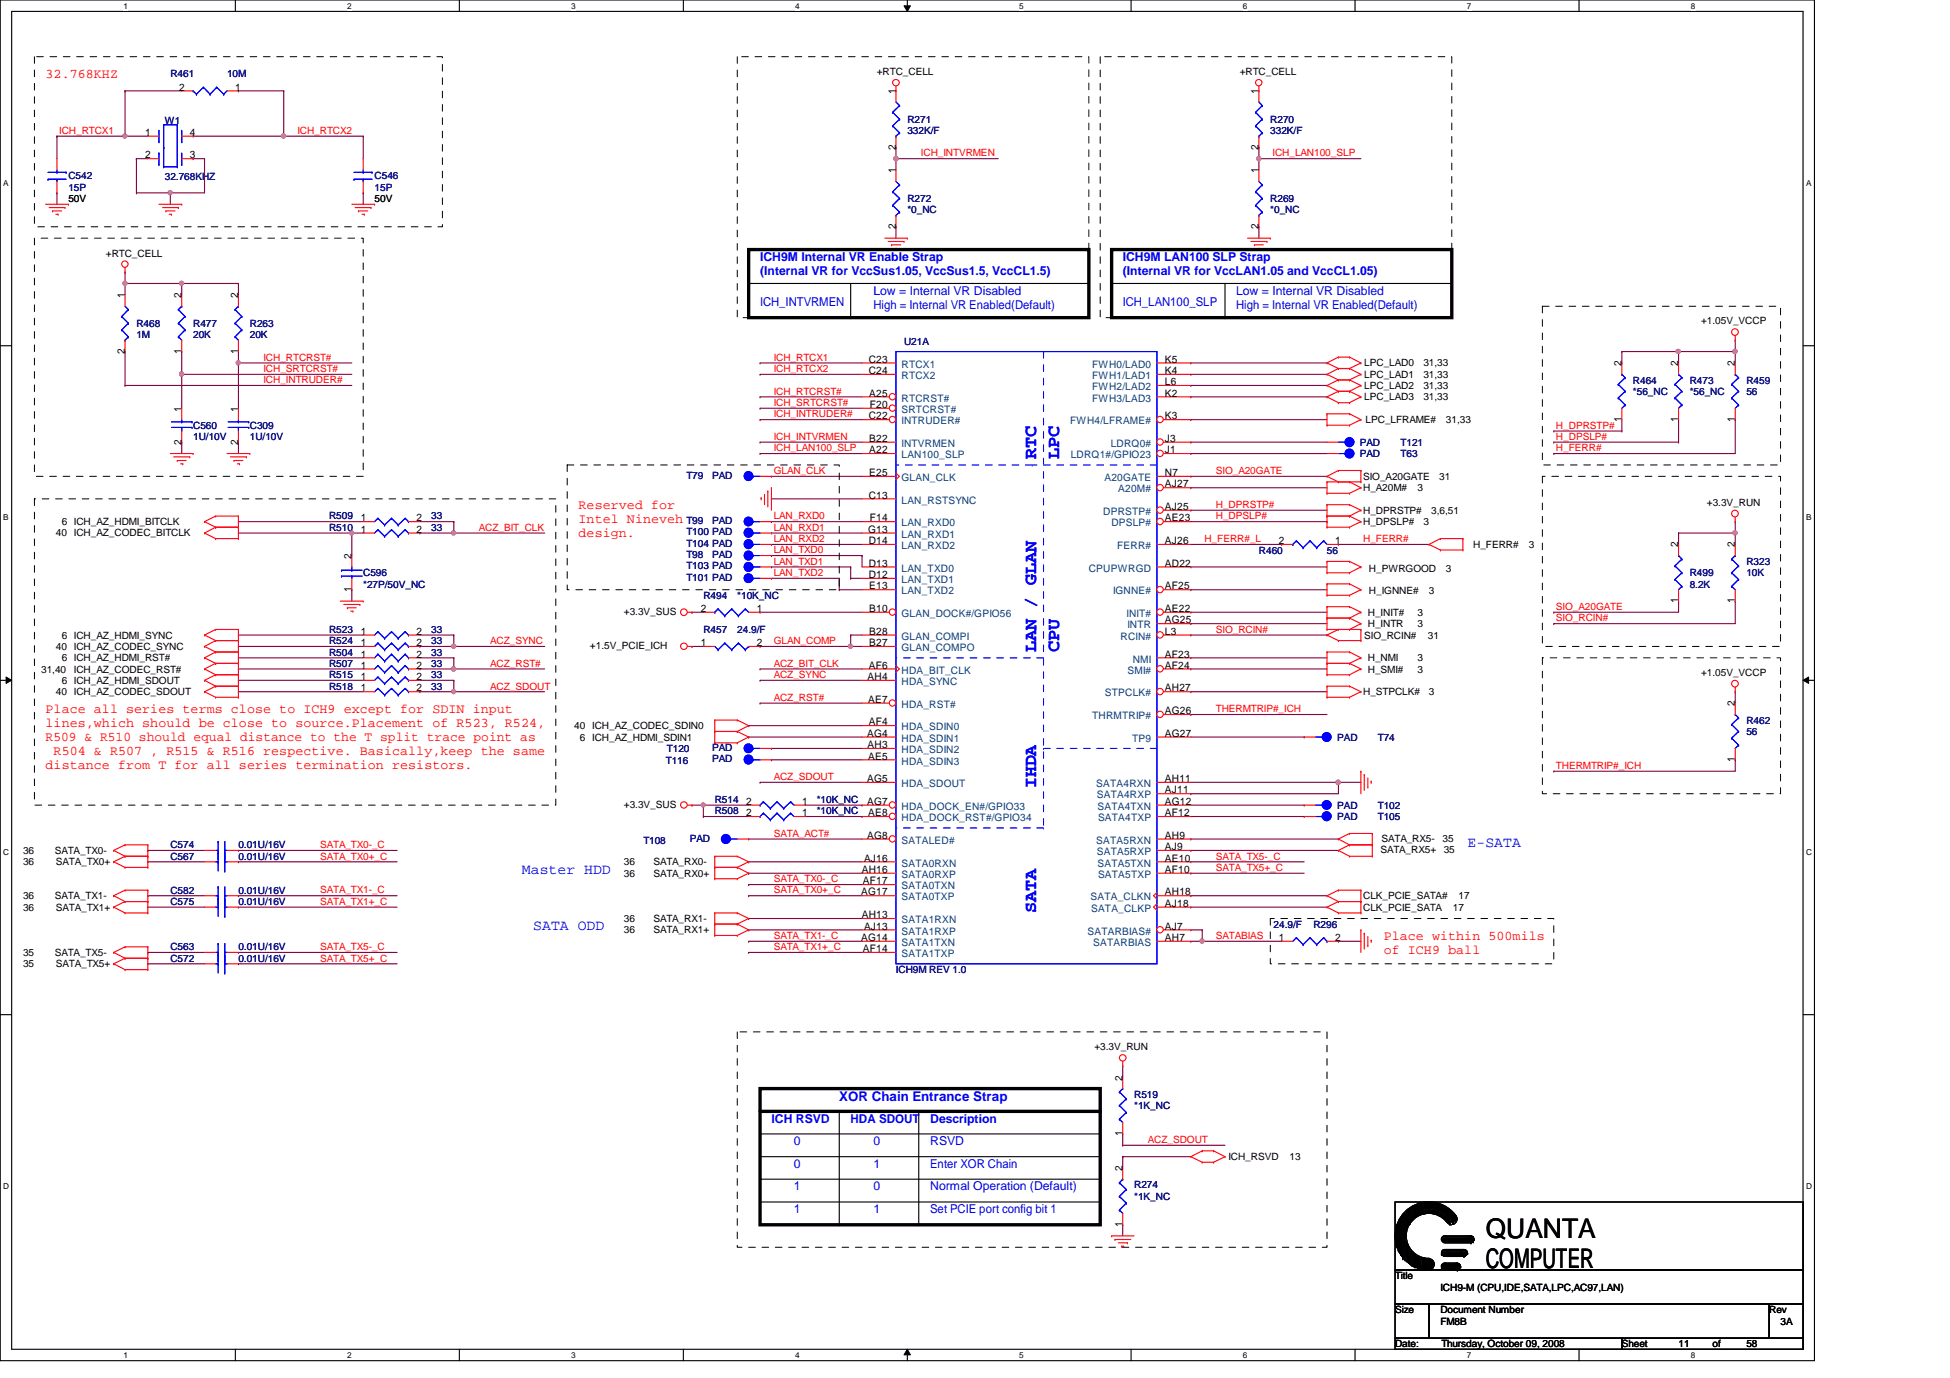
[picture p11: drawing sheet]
<svg xmlns="http://www.w3.org/2000/svg" width="297mm" height="210mm" viewBox="0 0 297 210" stroke-linecap="round" stroke-linejoin="round" font-family="sans-serif">
<defs><g id="words">
<g font-size="4.1">
<text x="226.3" y="188.5">QUANTA</text>
<text x="226.3" y="193.2">COMPUTER</text>
</g>
<g font-size="2.8" fill="#00f">
<text x="157.9" y="70" transform="rotate(-90 157.9 70)">RTC</text>
<text x="161.3" y="70" transform="rotate(-90 161.3 70)">LPC</text>
<text x="157.9" y="99.3" transform="rotate(-90 157.9 99.3)">LAN / GLAN</text>
<text x="161.3" y="99.3" transform="rotate(-90 161.3 99.3)">CPU</text>
<text x="157.9" y="120.1" transform="rotate(-90 157.9 120.1)">IHDA</text>
<text x="157.9" y="139.1" transform="rotate(-90 157.9 139.1)">SATA</text>
</g>
<g font-size="2.2" fill="#00f">
<text x="223.6" y="128.9">E-SATA</text>
<text x="79.5" y="133.1">Master HDD</text>
<text x="81.2" y="141.7">SATA ODD</text>
</g>
<g font-size="2" fill="#f00">
<text x="6.9" y="11.9">32.768KHZ</text>
<text x="88.1" y="77.6">Reserved for</text>
<text x="88.1" y="79.7">Intel Nineveh</text>
<text x="88.1" y="81.8">design.</text>
<text x="6.9" y="108.7">Place all series terms close to ICH9 except for SDIN input</text>
<text x="6.9" y="110.8">lines,which should be close to source.Placement of R523, R524,</text>
<text x="6.9" y="112.9">R509 &amp; R510 should equal distance to the T split trace point as</text>
<text x="6.9" y="117.1">distance from T for all series termination resistors.</text>
<text x="8.2" y="115">R504 &amp; R507 , R515 &amp; R516 respective. Basically,keep the same</text>
<text x="210.8" y="143.2">Place within 500mils</text>
<text x="210.8" y="145.3">of ICH9 ball</text>
</g>
<text font-size="2" fill="#00f" x="127.8" y="167.7">XOR Chain Entrance Strap</text>
<g font-size="1.9" fill="#00f">
<text x="115.8" y="39.7">ICH9M Internal VR Enable Strap</text>
<text x="115.8" y="41.9">(Internal VR for VccSus1.05, VccSus1.5, VccCL1.5)</text>
<text x="171" y="39.7">ICH9M LAN100 SLP Strap</text>
<text x="171" y="41.9">(Internal VR for VccLAN1.05 and VccCL1.05)</text>
<text x="115.8" y="46.6">ICH_INTVRMEN</text>
<text x="133.1" y="44.9">Low = Internal VR Disabled</text>
<text x="133.1" y="47">High = Internal VR Enabled(Default)</text>
<text x="171" y="46.6">ICH_LAN100_SLP</text>
<text x="188.3" y="44.9">Low = Internal VR Disabled</text>
<text x="188.3" y="47">High = Internal VR Enabled(Default)</text>
<text x="117.5" y="171">ICH RSVD</text>
<text x="129.6" y="171">HDA SDOUT</text>
<text x="141.7" y="171">Description</text>
<text x="120.9" y="174.4">0</text>
<text x="120.9" y="177.9">0</text>
<text x="133.1" y="177.9">1</text>
<text x="133.1" y="174.4">0</text>
<text x="141.7" y="174.4">RSVD</text>
<text x="141.7" y="177.9">Enter XOR Chain</text>
<text x="120.9" y="184.8">1</text>
<text x="120.9" y="181.3">1</text>
<text x="133.1" y="181.3">0</text>
<text x="133.1" y="184.8">1</text>
<text x="141.7" y="181.3">Normal Operation (Default)</text>
<text x="141.7" y="184.8">Set PCIE port config bit 1</text>
</g>
<g font-size="1.6">
<text x="27.3" y="13.8">2</text>
<text x="35.8" y="13.8">1</text>
<text x="136.4" y="14.3" transform="rotate(-90 136.4 14.3)">1</text>
<text x="191.7" y="14.3" transform="rotate(-90 191.7 14.3)">1</text>
<text x="22.1" y="20.7">1</text>
<text x="28.9" y="20.7">4</text>
<text x="136.4" y="22.8" transform="rotate(-90 136.4 22.8)">2</text>
<text x="191.7" y="22.8" transform="rotate(-90 191.7 22.8)">2</text>
<text x="22.1" y="24.1">2</text>
<text x="28.9" y="24.1">3</text>
<text x="136.4" y="26.4" transform="rotate(-90 136.4 26.4)">1</text>
<text x="191.7" y="26.4" transform="rotate(-90 191.7 26.4)">1</text>
<text x="136.4" y="34.9" transform="rotate(-90 136.4 34.9)">2</text>
<text x="191.7" y="34.9" transform="rotate(-90 191.7 34.9)">2</text>
<text x="19" y="45.4" transform="rotate(-90 19 45.4)">1</text>
<text x="27.6" y="45.4" transform="rotate(-90 27.6 45.4)">2</text>
<text x="36.3" y="45.4" transform="rotate(-90 36.3 45.4)">2</text>
<text x="19" y="53.9" transform="rotate(-90 19 53.9)">2</text>
<text x="27.6" y="53.9" transform="rotate(-90 27.6 53.9)">1</text>
<text x="36.3" y="53.9" transform="rotate(-90 36.3 53.9)">1</text>
<text x="132.3" y="55.2">C23</text>
<text x="132.3" y="57">C24</text>
<text x="177.5" y="55.2">K5</text>
<text x="177.5" y="57">K4</text>
<text x="177.5" y="58.7">L6</text>
<text x="247" y="55.8" transform="rotate(-90 247 55.8)">2</text>
<text x="255.6" y="55.8" transform="rotate(-90 255.6 55.8)">2</text>
<text x="264.3" y="55.8" transform="rotate(-90 264.3 55.8)">2</text>
<text x="27.6" y="62.7" transform="rotate(-90 27.6 62.7)">1</text>
<text x="36.3" y="62.7" transform="rotate(-90 36.3 62.7)">1</text>
<text x="132.3" y="63.9">C22</text>
<text x="132.4" y="60.4">A25</text>
<text x="132.5" y="62.1">F20</text>
<text x="177.5" y="60.4">K2</text>
<text x="177.5" y="63.9">K3</text>
<text x="247" y="64.3" transform="rotate(-90 247 64.3)">1</text>
<text x="255.6" y="64.3" transform="rotate(-90 255.6 64.3)">1</text>
<text x="264.3" y="64.3" transform="rotate(-90 264.3 64.3)">1</text>
<text x="27.6" y="67.7" transform="rotate(-90 27.6 67.7)">2</text>
<text x="36.3" y="67.7" transform="rotate(-90 36.3 67.7)">2</text>
<text x="132.4" y="67.3">B22</text>
<text x="132.4" y="69">A22</text>
<text x="177.5" y="67.3">J3</text>
<text x="177.5" y="69">J1</text>
<text x="132.3" y="75.9">C13</text>
<text x="132.4" y="72.5">E25</text>
<text x="177.5" y="72.5">N7</text>
<text x="177.5" y="74.3">AJ27</text>
<text x="177.5" y="77.7">AJ25</text>
<text x="54.9" y="79.4">1</text>
<text x="54.9" y="81.2">1</text>
<text x="63.5" y="79.4">2</text>
<text x="63.5" y="81.2">2</text>
<text x="132.2" y="81.2">G13</text>
<text x="132.3" y="82.9">D14</text>
<text x="132.5" y="79.4">F14</text>
<text x="177.5" y="79.4">AE23</text>
<text x="177.5" y="82.9">AJ26</text>
<text x="194.8" y="82.9">2</text>
<text x="203.4" y="82.9">1</text>
<text x="255.6" y="83.4" transform="rotate(-90 255.6 83.4)">2</text>
<text x="264.3" y="83.4" transform="rotate(-90 264.3 83.4)">2</text>
<text x="53.5" y="85.1" transform="rotate(-90 53.5 85.1)">2</text>
<text x="132.3" y="86.3">D13</text>
<text x="132.3" y="88.1">D12</text>
<text x="132.4" y="89.8">E13</text>
<text x="177.5" y="86.3">AD22</text>
<text x="177.5" y="89.8">AF25</text>
<text x="53.5" y="90.2" transform="rotate(-90 53.5 90.2)">1</text>
<text x="106.8" y="93.2">2</text>
<text x="115.3" y="93.2">1</text>
<text x="132.4" y="93.2">B10</text>
<text x="177.5" y="93.2">AE22</text>
<text x="177.5" y="95">AG25</text>
<text x="255.6" y="91.9" transform="rotate(-90 255.6 91.9)">1</text>
<text x="264.3" y="91.9" transform="rotate(-90 264.3 91.9)">1</text>
<text x="54.9" y="98.4">1</text>
<text x="54.9" y="100.2">1</text>
<text x="54.9" y="96.7">1</text>
<text x="54.9" y="101.9">1</text>
<text x="63.5" y="98.4">2</text>
<text x="63.5" y="100.2">2</text>
<text x="63.5" y="96.7">2</text>
<text x="63.5" y="101.9">2</text>
<text x="106.8" y="98.4">1</text>
<text x="115.3" y="98.4">2</text>
<text x="132.3" y="101.9">AF6</text>
<text x="132.4" y="98.4">B27</text>
<text x="132.4" y="96.7">B28</text>
<text x="177.5" y="96.7">L3</text>
<text x="177.5" y="101.9">AF24</text>
<text x="177.5" y="100.2">AF23</text>
<text x="54.9" y="105.3">1</text>
<text x="54.9" y="103.6">1</text>
<text x="63.5" y="105.3">2</text>
<text x="63.5" y="103.6">2</text>
<text x="132.2" y="103.6">AH4</text>
<text x="132.2" y="107.1">AE7</text>
<text x="177.5" y="105.3">AH27</text>
<text x="264.3" y="107.6" transform="rotate(-90 264.3 107.6)">2</text>
<text x="132.1" y="112.2">AG4</text>
<text x="132.2" y="114">AH3</text>
<text x="132.3" y="110.5">AF4</text>
<text x="177.5" y="108.8">AG26</text>
<text x="177.5" y="112.2">AG27</text>
<text x="132.1" y="119.1">AG5</text>
<text x="132.2" y="115.7">AE5</text>
<text x="177.5" y="119.1">AH11</text>
<text x="264.3" y="116.1" transform="rotate(-90 264.3 116.1)">1</text>
<text x="113.7" y="124.3">2</text>
<text x="113.7" y="122.6">2</text>
<text x="122.2" y="124.3">1</text>
<text x="122.2" y="122.6">1</text>
<text x="132.1" y="122.6">AG7</text>
<text x="132.2" y="124.3">AE8</text>
<text x="177.5" y="122.6">AG12</text>
<text x="177.5" y="124.3">AF12</text>
<text x="177.5" y="120.9">AJ11</text>
<text x="131.6" y="131.2">AJ16</text>
<text x="132.1" y="127.8">AG8</text>
<text x="177.5" y="127.8">AH9</text>
<text x="177.5" y="129.5">AJ9</text>
<text x="177.5" y="131.2">AE10</text>
<text x="131.2" y="136.4">AG17</text>
<text x="131.3" y="133">AH16</text>
<text x="131.4" y="134.7">AF17</text>
<text x="177.5" y="136.4">AH18</text>
<text x="177.5" y="133">AF10</text>
<text x="131.2" y="143.3">AG14</text>
<text x="131.3" y="139.9">AH13</text>
<text x="131.6" y="141.6">AJ13</text>
<text x="177.5" y="138.1">AJ18</text>
<text x="177.5" y="141.6">AJ7</text>
<text x="177.5" y="143.3">AH7</text>
<text x="194.8" y="143.3">1</text>
<text x="203.4" y="143.3">2</text>
<text x="131.4" y="145">AF14</text>
<text x="171" y="164.6" transform="rotate(-90 171 164.6)">2</text>
<text x="171" y="173.1" transform="rotate(-90 171 173.1)">1</text>
<text x="171" y="178.4" transform="rotate(-90 171 178.4)">2</text>
<text x="171" y="186.9" transform="rotate(-90 171 186.9)">1</text>
</g>
<g font-size="1.6" fill="#004080">
<text x="137.3" y="56">RTCX1</text>
<text x="137.3" y="57.7">RTCX2</text>
<text x="166.4" y="56">FWH0/LAD0</text>
<text x="166.4" y="57.7">FWH1/LAD1</text>
<text x="166.4" y="59.4">FWH2/LAD2</text>
<text x="137.3" y="64.6">INTRUDER#</text>
<text x="137.3" y="61.2">RTCRST#</text>
<text x="137.3" y="62.9">SRTCRST#</text>
<text x="163" y="64.6">FWH4/LFRAME#</text>
<text x="166.4" y="61.2">FWH3/LAD3</text>
<text x="137.3" y="68.1">INTVRMEN</text>
<text x="137.3" y="69.8">LAN100_SLP</text>
<text x="163.1" y="69.8">LDRQ1#/GPIO23</text>
<text x="169.2" y="68.1">LDRQ0#</text>
<text x="137.3" y="73.3">GLAN_CLK</text>
<text x="137.3" y="76.7">LAN_RSTSYNC</text>
<text x="168.2" y="73.3">A20GATE</text>
<text x="170.3" y="75">A20M#</text>
<text x="137.3" y="80.2">LAN_RXD0</text>
<text x="137.3" y="81.9">LAN_RXD1</text>
<text x="137.3" y="83.7">LAN_RXD2</text>
<text x="168.1" y="78.4">DPRSTP#</text>
<text x="169.3" y="80.2">DPSLP#</text>
<text x="170.2" y="83.7">FERR#</text>
<text x="137.3" y="87.1">LAN_TXD0</text>
<text x="137.3" y="88.8">LAN_TXD1</text>
<text x="165.9" y="87.1">CPUPWRGD</text>
<text x="137.3" y="90.6">LAN_TXD2</text>
<text x="137.3" y="94">GLAN_DOCK#/GPIO56</text>
<text x="169.5" y="90.6">IGNNE#</text>
<text x="171.6" y="94">INIT#</text>
<text x="171.7" y="95.7">INTR</text>
<text x="137.3" y="99.2">GLAN_COMPO</text>
<text x="137.3" y="97.5">GLAN_COMPI</text>
<text x="170.7" y="97.5">RCIN#</text>
<text x="172.5" y="100.9">NMI</text>
<text x="137.3" y="102.6">HDA_BIT_CLK</text>
<text x="137.3" y="104.4">HDA_SYNC</text>
<text x="137.3" y="107.8">HDA_RST#</text>
<text x="168.3" y="106.1">STPCLK#</text>
<text x="171.7" y="102.6">SMI#</text>
<text x="137.3" y="111.3">HDA_SDIN0</text>
<text x="137.3" y="113">HDA_SDIN1</text>
<text x="166.4" y="109.6">THRMTRIP#</text>
<text x="172.5" y="113">TP9</text>
<text x="137.3" y="114.7">HDA_SDIN2</text>
<text x="137.3" y="119.9">HDA_SDOUT</text>
<text x="137.3" y="116.5">HDA_SDIN3</text>
<text x="167" y="119.9">SATA4RXN</text>
<text x="137.3" y="123.4">HDA_DOCK_EN#/GPIO33</text>
<text x="137.3" y="125.1">HDA_DOCK_RST#/GPIO34</text>
<text x="167.1" y="121.6">SATA4RXP</text>
<text x="167.2" y="123.4">SATA4TXN</text>
<text x="167.3" y="125.1">SATA4TXP</text>
<text x="137.3" y="128.5">SATALED#</text>
<text x="137.3" y="132">SATA0RXN</text>
<text x="167" y="128.5">SATA5RXN</text>
<text x="167.1" y="130.3">SATA5RXP</text>
<text x="167.2" y="132">SATA5TXN</text>
<text x="137.3" y="133.7">SATA0RXP</text>
<text x="137.3" y="135.5">SATA0TXN</text>
<text x="137.3" y="137.2">SATA0TXP</text>
<text x="166.1" y="137.2">SATA_CLKN</text>
<text x="167.3" y="133.7">SATA5TXP</text>
<text x="137.3" y="140.6">SATA1RXN</text>
<text x="137.3" y="142.4">SATA1RXP</text>
<text x="165.6" y="142.4">SATARBIAS#</text>
<text x="166.2" y="138.9">SATA_CLKP</text>
<text x="137.3" y="144.1">SATA1TXN</text>
<text x="137.3" y="145.8">SATA1TXP</text>
<text x="166.5" y="144.1">SATARBIAS</text>
</g>
<g font-size="1.5" fill="#000080">
<text x="25.9" y="11.8">R461</text>
<text x="34.6" y="11.8">10M</text>
<text x="25.1" y="18.8">W1</text>
<text x="138.2" y="18.7">R271</text>
<text x="138.2" y="20.4">332K/F</text>
<text x="193.5" y="18.7">R270</text>
<text x="193.5" y="20.4">332K/F</text>
<text x="10.4" y="27.3">C542</text>
<text x="10.4" y="29">15P</text>
<text x="25.1" y="27.5">32.768KHZ</text>
<text x="57.1" y="27.3">C546</text>
<text x="57.1" y="29">15P</text>
<text x="138.2" y="30.8">R272</text>
<text x="138.2" y="32.5">*0_NC</text>
<text x="193.5" y="30.8">R269</text>
<text x="193.5" y="32.5">*0_NC</text>
<text x="20.8" y="49.8">R468</text>
<text x="20.8" y="51.5">1M</text>
<text x="29.4" y="49.8">R477</text>
<text x="29.4" y="51.5">20K</text>
<text x="38.1" y="49.8">R263</text>
<text x="38.1" y="51.5">20K</text>
<text x="137.7" y="52.5">U21A</text>
<text x="248.7" y="58.4">R464</text>
<text x="257.4" y="58.4">R473</text>
<text x="266" y="58.4">R459</text>
<text x="29.4" y="65.3">C560</text>
<text x="38.1" y="65.3">C309</text>
<text x="248.7" y="60.1">*56_NC</text>
<text x="257.4" y="60.1">*56_NC</text>
<text x="266" y="60.1">56</text>
<text x="29.4" y="67.1">1U/10V</text>
<text x="38.1" y="67.1">1U/10V</text>
<text x="207.1" y="69.6">PAD</text>
<text x="207.1" y="67.9">PAD</text>
<text x="213.4" y="69.6">T63</text>
<text x="213.4" y="67.9">T121</text>
<text x="104.6" y="72.9">T79</text>
<text x="108.5" y="72.9">PAD</text>
<text x="50.1" y="79.1">R509</text>
<text x="50.1" y="80.9">R510</text>
<text x="65.7" y="79.1">33</text>
<text x="65.7" y="80.9">33</text>
<text x="104.6" y="83.3">T104 PAD</text>
<text x="104.6" y="79.8">T99</text>
<text x="104.6" y="81.5">T100 PAD</text>
<text x="108.5" y="79.8">PAD</text>
<text x="55.3" y="87.8">C596</text>
<text x="55.3" y="89.5">*27P/50V_NC</text>
<text x="104.6" y="88.5">T101 PAD</text>
<text x="104.6" y="85">T98</text>
<text x="104.6" y="86.7">T103 PAD</text>
<text x="108.5" y="85">PAD</text>
<text x="191.8" y="84.3">R460</text>
<text x="202.1" y="84.3">56</text>
<text x="257.4" y="87.8">R499</text>
<text x="257.4" y="89.5">8.2K</text>
<text x="266" y="86">R323</text>
<text x="266" y="87.8">10K</text>
<text x="107.1" y="91.2">R494</text>
<text x="112.3" y="91.2">*10K_NC</text>
<text x="50.1" y="98.1">R524</text>
<text x="50.1" y="99.9">R504</text>
<text x="50.1" y="96.4">R523</text>
<text x="50.1" y="101.6">R507</text>
<text x="65.7" y="98.1">33</text>
<text x="65.7" y="99.9">33</text>
<text x="65.7" y="96.4">33</text>
<text x="65.7" y="101.6">33</text>
<text x="107.1" y="96.4">R457</text>
<text x="112.3" y="96.4">24.9/F</text>
<text x="50.1" y="105">R518</text>
<text x="50.1" y="103.3">R515</text>
<text x="65.7" y="105">33</text>
<text x="65.7" y="103.3">33</text>
<text x="203.7" y="112.8">PAD</text>
<text x="209.9" y="112.8">T74</text>
<text x="266" y="110.2">R462</text>
<text x="266" y="111.9">56</text>
<text x="101.4" y="116.4">T116</text>
<text x="101.6" y="114.6">T120</text>
<text x="108.5" y="114.4">PAD</text>
<text x="108.5" y="116.1">PAD</text>
<text x="108.9" y="124">R508</text>
<text x="108.9" y="122.3">R514</text>
<text x="124.4" y="124">*10K_NC</text>
<text x="124.4" y="122.3">*10K_NC</text>
<text x="203.7" y="123.2">PAD</text>
<text x="203.7" y="124.9">PAD</text>
<text x="209.9" y="123.2">T102</text>
<text x="209.9" y="124.9">T105</text>
<text x="25.9" y="130.9">C567</text>
<text x="25.9" y="129.2">C574</text>
<text x="36.3" y="130.9">0.01U/16V</text>
<text x="36.3" y="129.2">0.01U/16V</text>
<text x="98" y="128.5">T108</text>
<text x="105.1" y="128.2">PAD</text>
<text x="25.9" y="137.8">C575</text>
<text x="25.9" y="136.1">C582</text>
<text x="36.3" y="137.8">0.01U/16V</text>
<text x="36.3" y="136.1">0.01U/16V</text>
<text x="194" y="141.3">24.9/F</text>
<text x="200.1" y="141.3">R296</text>
<text x="25.9" y="146.5">C572</text>
<text x="25.9" y="144.8">C563</text>
<text x="36.3" y="146.5">0.01U/16V</text>
<text x="36.3" y="144.8">0.01U/16V</text>
<text x="136.5" y="148.2">ICH9M REV 1.0</text>
<text x="172.8" y="167.2">R519</text>
<text x="172.8" y="169">*1K_NC</text>
<text x="172.8" y="181">R274</text>
<text x="172.8" y="182.8">*1K_NC</text>
</g>
<g font-size="1.5">
<text x="133.6" y="11.4">+RTC_CELL</text>
<text x="188.8" y="11.4">+RTC_CELL</text>
<text x="10.4" y="30.8">50V</text>
<text x="57.1" y="30.8">50V</text>
<text x="16.1" y="39.1">+RTC_CELL</text>
<text x="259.1" y="49.4">+1.05V_VCCP</text>
<text x="207.8" y="57.5">LPC_LAD1</text>
<text x="207.8" y="59.3">LPC_LAD2</text>
<text x="207.8" y="55.8">LPC_LAD0</text>
<text x="216.8" y="57.5">31,33</text>
<text x="216.8" y="59.3">31,33</text>
<text x="216.8" y="55.8">31,33</text>
<text x="207.8" y="61">LPC_LAD3</text>
<text x="208" y="64.4">LPC_LFRAME#</text>
<text x="216.8" y="61">31,33</text>
<text x="220.3" y="64.4">31,33</text>
<text x="207.6" y="73.1">SIO_A20GATE</text>
<text x="207.6" y="74.8">H_A20M#</text>
<text x="215.9" y="74.8">3</text>
<text x="219.2" y="73.1">31</text>
<text x="260" y="77">+3.3V_RUN</text>
<text x="8.5" y="81.7">40 ICH_AZ_CODEC_BITCLK</text>
<text x="9.4" y="80">6 ICH_AZ_HDMI_BITCLK</text>
<text x="207.6" y="80">H_DPSLP#</text>
<text x="207.6" y="78.3">H_DPRSTP#</text>
<text x="216.8" y="80">3</text>
<text x="218" y="78.3">3,6,51</text>
<text x="224.4" y="83.4">H_FERR#</text>
<text x="232.9" y="83.4">3</text>
<text x="208.5" y="87.1">H_PWRGOOD</text>
<text x="220.3" y="87.1">3</text>
<text x="95" y="93.6">+3.3V_SUS</text>
<text x="208.4" y="95.5">H_INTR</text>
<text x="208.4" y="93.8">H_INIT#</text>
<text x="208.5" y="90.5">H_IGNNE#</text>
<text x="215.9" y="95.5">3</text>
<text x="215.9" y="93.8">3</text>
<text x="217.7" y="90.5">3</text>
<text x="8.5" y="99">40 ICH_AZ_CODEC_SYNC</text>
<text x="9.4" y="97.3">6 ICH_AZ_HDMI_SYNC</text>
<text x="9.4" y="100.7">6 ICH_AZ_HDMI_RST#</text>
<text x="89.9" y="98.8">+1.5V_PCIE_ICH</text>
<text x="207.8" y="97.3">SIO_RCIN#</text>
<text x="208.4" y="100.7">H_NMI</text>
<text x="215.9" y="100.7">3</text>
<text x="217.5" y="97.3">31</text>
<text x="6.3" y="102.4">31,40</text>
<text x="8.5" y="105.9">40 ICH_AZ_CODEC_SDOUT</text>
<text x="9.4" y="104.2">6 ICH_AZ_HDMI_SDOUT</text>
<text x="11.3" y="102.4">ICH_AZ_CODEC_RST#</text>
<text x="207.6" y="105.9">H_STPCLK#</text>
<text x="208.4" y="102.4">H_SMI#</text>
<text x="215.9" y="102.4">3</text>
<text x="217.7" y="105.9">3</text>
<text x="259.1" y="103">+1.05V_VCCP</text>
<text x="87.5" y="111.1">40 ICH_AZ_CODEC_SDIN0</text>
<text x="88.3" y="112.8">6 ICH_AZ_HDMI_SDIN1</text>
<text x="95" y="123">+3.3V_SUS</text>
<text x="3.5" y="130.1">36</text>
<text x="3.5" y="131.8">36</text>
<text x="8.3" y="130.1">SATA_TX0-</text>
<text x="8.5" y="131.8">SATA_TX0+</text>
<text x="95" y="131.8">36</text>
<text x="99.5" y="131.8">SATA_RX0-</text>
<text x="210.3" y="129.9">SATA_RX5+</text>
<text x="210.4" y="128.2">SATA_RX5-</text>
<text x="219.7" y="128.2">35</text>
<text x="219.9" y="129.9">35</text>
<text x="3.5" y="137">36</text>
<text x="8.3" y="137">SATA_TX1-</text>
<text x="95" y="133.5">36</text>
<text x="99.5" y="133.5">SATA_RX0+</text>
<text x="207.6" y="137">CLK_PCIE_SATA#</text>
<text x="222.2" y="137">17</text>
<text x="3.5" y="138.7">36</text>
<text x="8.5" y="138.7">SATA_TX1+</text>
<text x="95" y="140.5">36</text>
<text x="95" y="142.2">36</text>
<text x="99.5" y="140.5">SATA_RX1-</text>
<text x="99.5" y="142.2">SATA_RX1+</text>
<text x="207.6" y="138.7">CLK_PCIE_SATA</text>
<text x="221.3" y="138.7">17</text>
<text x="3.5" y="145.6">35</text>
<text x="3.5" y="147.4">35</text>
<text x="8.3" y="145.6">SATA_TX5-</text>
<text x="8.5" y="147.4">SATA_TX5+</text>
<text x="166.7" y="160">+3.3V_RUN</text>
<text x="187.1" y="176.7">ICH_RSVD</text>
<text x="196.4" y="176.7">13</text>
<text x="212.5" y="194.9">Title</text>
<text x="219.4" y="196.6">ICH9-M (CPU,IDE,SATA,LPC,AC97,LAN)</text>
<text x="212.5" y="200">Size</text>
<text x="219.4" y="200">Document Number</text>
<text x="219.4" y="201.8">FM8B</text>
<text x="269.5" y="200">Rev</text>
<text x="271.2" y="201.8">3A</text>
<text x="212.5" y="205.2">Date:</text>
<text x="219.6" y="205.2">Thursday, October 09, 2008</text>
<text x="247.1" y="205.2">Sheet</text>
<text x="255.7" y="205.2">11</text>
<text x="260.9" y="205.2">of</text>
<text x="266" y="205.2">58</text>
</g>
<g font-size="1.5" fill="#f00">
<text x="9" y="20.4">ICH_RTCX1</text>
<text x="45.3" y="20.4">ICH_RTCX2</text>
<text x="140.3" y="23.8">ICH_INTVRMEN</text>
<text x="193.8" y="23.8">ICH_LAN100_SLP</text>
<text x="40.1" y="58.4">ICH_INTRUDER#</text>
<text x="40.1" y="54.9">ICH_RTCRST#</text>
<text x="40.1" y="56.7">ICH_SRTCRST#</text>
<text x="117.9" y="56.7">ICH_RTCX2</text>
<text x="117.9" y="54.9">ICH_RTCX1</text>
<text x="117.9" y="61.8">ICH_SRTCRST#</text>
<text x="117.9" y="63.6">ICH_INTRUDER#</text>
<text x="117.9" y="60.1">ICH_RTCRST#</text>
<text x="237" y="65.3">H_DPRSTP#</text>
<text x="117.9" y="67">ICH_INTVRMEN</text>
<text x="117.9" y="68.7">ICH_LAN100_SLP</text>
<text x="237" y="67">H_DPSLP#</text>
<text x="237" y="68.7">H_FERR#</text>
<text x="117.9" y="72.2">GLAN_CLK</text>
<text x="185.2" y="77.4">H_DPRSTP#</text>
<text x="185.2" y="72.2">SIO_A20GATE</text>
<text x="72.9" y="80.9">ACZ_BIT_CLK</text>
<text x="117.9" y="79.1">LAN_RXD0</text>
<text x="117.9" y="80.9">LAN_RXD1</text>
<text x="117.9" y="82.6">LAN_RXD2</text>
<text x="183.5" y="82.6">H_FERR#_L</text>
<text x="185.2" y="79.1">H_DPSLP#</text>
<text x="207.6" y="82.6">H_FERR#</text>
<text x="117.9" y="84.3">LAN_TXD0</text>
<text x="117.9" y="86">LAN_TXD1</text>
<text x="117.9" y="87.8">LAN_TXD2</text>
<text x="237" y="92.9">SIO_A20GATE</text>
<text x="237" y="94.7">SIO_RCIN#</text>
<text x="74.7" y="101.6">ACZ_RST#</text>
<text x="74.7" y="98.1">ACZ_SYNC</text>
<text x="117.9" y="101.6">ACZ_BIT_CLK</text>
<text x="117.9" y="98.1">GLAN_COMP</text>
<text x="185.2" y="96.4">SIO_RCIN#</text>
<text x="74.7" y="105">ACZ_SDOUT</text>
<text x="117.9" y="103.3">ACZ_SYNC</text>
<text x="117.9" y="106.8">ACZ_RST#</text>
<text x="185.2" y="108.5">THERMTRIP#_ICH</text>
<text x="117.9" y="118.8">ACZ_SDOUT</text>
<text x="237" y="117.1">THERMTRIP#_ICH</text>
<text x="48.8" y="129.2">SATA_TX0-_C</text>
<text x="48.8" y="130.9">SATA_TX0+_C</text>
<text x="117.9" y="127.5">SATA_ACT#</text>
<text x="185.2" y="130.9">SATA_TX5-_C</text>
<text x="48.8" y="136.1">SATA_TX1-_C</text>
<text x="48.8" y="137.8">SATA_TX1+_C</text>
<text x="117.9" y="134.4">SATA_TX0-_C</text>
<text x="117.9" y="136.1">SATA_TX0+_C</text>
<text x="185.2" y="132.7">SATA_TX5+_C</text>
<text x="117.9" y="143">SATA_TX1-_C</text>
<text x="185.2" y="143">SATABIAS</text>
<text x="48.8" y="144.7">SATA_TX5-_C</text>
<text x="48.8" y="146.5">SATA_TX5+_C</text>
<text x="117.9" y="144.7">SATA_TX1+_C</text>
<text x="174.8" y="174.1">ACZ_SDOUT</text>
</g>
<g font-size="1.3">
<text x="18.8" y="1.4">1</text>
<text x="52.9" y="1.4">2</text>
<text x="87" y="1.4">3</text>
<text x="121.1" y="1.4">4</text>
<text x="155.2" y="1.4">5</text>
<text x="189.3" y="1.4">6</text>
<text x="223.4" y="1.4">7</text>
<text x="257.6" y="1.4">8</text>
<text x=".5" y="28.3">A</text>
<text x="275.1" y="28.3">A</text>
<text x=".5" y="79.2">B</text>
<text x="275.1" y="79.2">B</text>
<text x=".5" y="130.2">C</text>
<text x="275.1" y="130.2">C</text>
<text x=".5" y="181.1">D</text>
<text x="275.1" y="181.1">D</text>
<text x="18.8" y="206.9">1</text>
<text x="52.9" y="206.9">2</text>
<text x="87" y="206.9">3</text>
<text x="121.1" y="206.9">4</text>
<text x="155.2" y="206.9">5</text>
<text x="189.3" y="206.9">6</text>
<text x="223.4" y="206.9">7</text>
<text x="257.6" y="206.9">8</text>
</g>
</g></defs>
<path d="M0 0h276.4v207.3h-276.4zM1.8 1.7h272.9v203.8h-272.9z" fill="none" stroke="#000" stroke-width=".17"/>
<g fill="#fff">
<path d="M18.8 .2h.7v1.4h-.7z"/>
<path d="M18.8 205.7h.7v1.4h-.7z"/>
</g>
<path d="M35.9 0v1.7M35.9 205.5v1.8" fill="none" stroke="#000" stroke-width=".17"/>
<g fill="#fff">
<path d="M52.9 .2h.6v1.4h-.6z"/>
<path d="M52.9 205.7h.6v1.4h-.6z"/>
</g>
<path d="M70 0v1.7M70 205.5v1.8" fill="none" stroke="#000" stroke-width=".17"/>
<g fill="#fff">
<path d="M87 .2h.7v1.4h-.7z"/>
<path d="M87 205.7h.7v1.4h-.7z"/>
</g>
<path d="M104.1 0v1.7M104.1 205.5v1.8" fill="none" stroke="#000" stroke-width=".17"/>
<g fill="#fff">
<path d="M121.1 .2h.7v1.4h-.7z"/>
<path d="M121.1 205.7h.7v1.4h-.7z"/>
</g>
<path d="M138.2 0v1.7M138.2 205.5v1.8" fill="none" stroke="#000" stroke-width=".17"/>
<path d="M137.7 .9h1l-.5 .8zM138.2 205.5l.5 .9h-1z" fill="#000"/>
<path d="M137.7 .9h1l-.5 .8zM138.2 205.5l.5 .9h-1z" fill="none" stroke="#000" stroke-width=".15"/>
<g fill="#fff">
<path d="M155.2 .2h.7v1.4h-.7z"/>
<path d="M155.2 205.7h.7v1.4h-.7z"/>
</g>
<path d="M172.3 0v1.7M172.3 205.5v1.8" fill="none" stroke="#000" stroke-width=".17"/>
<g fill="#fff">
<path d="M189.3 .2h.7v1.4h-.7z"/>
<path d="M189.3 205.7h.7v1.4h-.7z"/>
</g>
<path d="M206.4 0v1.7M206.4 205.5v1.8" fill="none" stroke="#000" stroke-width=".17"/>
<g fill="#fff">
<path d="M223.4 .2h.7v1.4h-.7z"/>
<path d="M223.4 205.7h.7v1.4h-.7z"/>
</g>
<path d="M240.5 0v1.7M240.5 205.5v1.8" fill="none" stroke="#000" stroke-width=".17"/>
<g fill="#fff">
<path d="M257.6 .2h.6v1.4h-.6z"/>
<path d="M257.6 205.7h.6v1.4h-.6z"/>
<path d="M.5 27.2h.8v1.4h-.8z"/>
<path d="M275.1 27.2h.8v1.4h-.8z"/>
<path d="M.5 78.1h.8v1.4h-.8z"/>
<path d="M275.1 78.1h.8v1.4h-.8z"/>
</g>
<path d="M0 52.7h1.8M274.7 52.7h1.7" fill="none" stroke="#000" stroke-width=".17"/>
<g fill="#fff">
<path d="M.5 129.1h.9v1.4h-.9z"/>
<path d="M275.1 129.1h.9v1.4h-.9z"/>
</g>
<path d="M0 103.6h1.8M274.7 103.6h1.7" fill="none" stroke="#000" stroke-width=".17"/>
<path d="M.9 103.1l.9 .5-.9 .5zM274.7 103.6l.8-.5v1z" fill="#000"/>
<path d="M.9 103.1l.9 .5-.9 .5zM274.7 103.6l.8-.5v1z" fill="none" stroke="#000" stroke-width=".15"/>
<g fill="#fff">
<path d="M.5 180h.9v1.4h-.9z"/>
<path d="M275.1 180h.9v1.4h-.9z"/>
</g>
<path d="M0 154.6h1.8M274.7 154.6h1.7" fill="none" stroke="#000" stroke-width=".17"/>
<path d="M19 43.2h.1M19 43.2h8.7M27.7 43.2h.1M27.7 43.2v1.7M264.3 53.6h.1M264.3 53.6v1.7M115.8 119.2h.1M115.8 119.2h15.5M171 172.7h.1M171 172.7v1.8" fill="none" stroke="#800040" stroke-width=".17"/>
<circle cx="264.3" cy="53.5" r=".33" fill="#f0f"/>
<circle cx="264.3" cy="53.5" r=".33" fill="none" stroke="#f0f" stroke-width=".17"/>
<g fill="none" stroke="#800040" stroke-width=".17">
<path d="M36.3 103.6h.1M36.3 103.6h19M64 103.6h5.1M69.1 103.6h.1M69.1 105.4h.1M69.1 103.6v1.8M264.3 105.4h.1M264.3 105.4v1.7M181.4 131.3h.1M181.4 133h.1M181.4 127.8h.1M181.4 129.5h.1"/>
<path d="M181.4 131.3h17.3M181.4 133h17.3M181.4 127.8h22.5M181.4 129.5h22.5"/>
</g>
<circle cx="69.1" cy="105.3" r=".32" fill="#f0f"/>
<circle cx="69.1" cy="105.3" r=".32" fill="none" stroke="#f0f" stroke-width=".17"/>
<g fill="none" stroke="#800040" stroke-width=".17">
<path d="M19 58.7h.1M19 43.2h.1M19 58.7h34.6M19 43.2v1.7M36.3 53.6h.1M36.3 55.3h.1M36.3 53.6v1.7M36.3 55.3h17.3M181.4 77.7h.1M181.4 77.7h20.7M236.7 67.4h.1M236.7 67.4h19"/>
<path d="M181.4 86.4h.1M181.4 96.7h.1M181.4 86.4h20.7M181.4 96.7h20.7M203.9 82.9h.1M203.9 82.9h13.8M64 105.4h.1M64 105.4h5.1M114 131.3h.1M114 133h.1M114 134.7h.1M114 136.4h.1"/>
<path d="M114 131.3h17.3M114 133h17.3M114 134.7h17.3M114 136.4h17.3"/>
</g>
<circle cx="36.3" cy="55.3" r=".32" fill="#f0f"/>
<circle cx="36.3" cy="55.3" r=".32" fill="none" stroke="#f0f" stroke-width=".17"/>
<path d="M19 53.6h.1M19 41.4h.1M19 41.4v1.8M19 53.6v5.1M36.3 55.3h.1M36.3 43.2h.1M36.3 43.2v1.7M36.3 55.3v6.9M36.3 67.4h.1M36.3 67.4v1.7" fill="none" stroke="#800040" stroke-width=".17"/>
<circle cx="19" cy="43.2" r=".32" fill="#f0f"/>
<circle cx="19" cy="43.2" r=".32" fill="none" stroke="#f0f" stroke-width=".17"/>
<path d="M264.3 79.5h.1M264.3 79.5v1.7h-8.6M236.7 93.3h.1M236.7 95h.1M255.7 91.6h.1M255.7 81.2h.1M255.7 91.6v1.7h-19M255.7 81.2v1.7M264.3 91.6h.1M264.3 91.6v3.4h-27.6" fill="none" stroke="#800040" stroke-width=".17"/>
<circle cx="264.3" cy="81.2" r=".33" fill="#f0f"/>
<circle cx="264.3" cy="81.2" r=".33" fill="none" stroke="#f0f" stroke-width=".17"/>
<path d="M27.7 57h.1M27.7 57h25.9M131.3 84.6h.1M131.3 84.6v1.8M264.3 81.2h.1M264.3 81.2v1.7" fill="none" stroke="#800040" stroke-width=".17"/>
<circle cx="27.6" cy="57" r=".33" fill="#f0f"/>
<circle cx="27.6" cy="57" r=".33" fill="none" stroke="#f0f" stroke-width=".17"/>
<g fill="none" stroke="#800040" stroke-width=".17">
<path d="M27.7 57h.1M27.7 57v5.2M105.4 93.3h.1M105.4 93.3h1.7M127.8 89.8h.1M127.8 89.8h3.5M114 110.5h.1M114 112.3h.1M114 110.5h17.3M114 112.3h17.3M117.5 114h.1M117.5 114h13.8"/>
<path d="M105.4 122.6h.1M105.4 122.6h1.7M107.1 124.4h.1M107.1 122.6h.1M107.1 124.4h6.9M107.1 122.6v1.8"/>
</g>
<circle cx="107.1" cy="122.6" r=".32" fill="#f0f"/>
<circle cx="107.1" cy="122.6" r=".32" fill="none" stroke="#f0f" stroke-width=".17"/>
<g fill="none" stroke="#800040" stroke-width=".17">
<path d="M27.7 43.2h.1M27.7 43.2h8.6M36.3 79.5h.1M36.3 79.5h19M181.4 67.4h.1M181.4 67.4h20.7M247.1 65.7h.1M247.1 63.9v1.8M36.3 81.2h.1M36.3 81.2h17.3M105.4 98.5h.1M105.4 98.5h1.7"/>
<path d="M127.8 88.1h.1M127.8 88.1v1.7M181.4 101.9h.1M181.4 100.2h.1M181.4 101.9h20.7M181.4 100.2h20.7M107.1 122.6h.1M107.1 122.6h6.9M171 174.5h.1M171 162.3h.1M171 174.5h15.6M171 162.3v1.8"/>
</g>
<circle cx="27.7" cy="43.2" r=".32" fill="#f0f"/>
<circle cx="27.7" cy="43.2" r=".32" fill="none" stroke="#f0f" stroke-width=".17"/>
<g fill="none" stroke="#800040" stroke-width=".17">
<path d="M136.5 24.2h.1M136.5 34.5h.1M136.5 24.2v1.7M136.5 34.5v1.8M136.5 24.2h15.6M191.8 24.2h.1M191.8 24.2v1.7M115.8 57h.1M115.8 55.3h.1M115.8 57h15.5M115.8 55.3h15.5M181.4 57h.1"/>
<path d="M181.4 55.3h.1M181.4 58.7h.1M181.4 57h20.7M181.4 55.3h20.7M181.4 58.7h20.7M115.8 62.2h.1M115.8 63.9h.1M115.8 60.5h.1M115.8 67.4h.1M115.8 62.2h15.5M115.8 63.9h15.5M115.8 60.5h15.5"/>
<path d="M115.8 67.4h15.5M181.4 60.5h.1M181.4 63.9h.1M181.4 69.1h.1M181.4 79.5h20.7M181.4 63.9h20.7M181.4 60.5h20.7M181.4 69.1h20.7M202.1 79.5h.1M36.3 96.7h.1M36.3 96.7h19M64 98.5h.1"/>
<path d="M64 96.7h5.1M64 98.5h5.1M69.1 96.7h.1M69.1 98.5h.1M69.1 96.7v1.8M115.8 93.3h.1M115.8 93.3h15.5M117.5 115.7h.1M117.5 115.7h13.8M114 139.9h.1M114 139.9h17.3M114 141.6h.1"/>
<path d="M114 143.4h.1M114 145.1h.1M114 141.6h17.3M114 143.4h17.3M114 145.1h17.3M171 176.2h.1M171 176.2h10.4M171 176.2v1.7"/>
</g>
<circle cx="136.5" cy="24.2" r=".34" fill="#f0f"/>
<circle cx="136.5" cy="24.2" r=".34" fill="none" stroke="#f0f" stroke-width=".17"/>
<path d="M191.8 34.5h.1M191.8 24.2h.1M191.8 34.5v1.8M191.8 24.2h15.5" fill="none" stroke="#800040" stroke-width=".17"/>
<circle cx="191.7" cy="24.2" r=".33" fill="#f0f"/>
<circle cx="191.7" cy="24.2" r=".33" fill="none" stroke="#f0f" stroke-width=".17"/>
<path d="M136.5 22.5h.1M136.5 22.5v1.7M191.8 22.5h.1M191.8 22.5v1.7M27.7 53.6h.1M27.7 53.6v3.4M27.7 67.4h.1M27.7 67.4v1.7M69.1 101.9h.1M69.1 101.9h13.9" fill="none" stroke="#800040" stroke-width=".17"/>
<circle cx="69.1" cy="101.9" r=".33" fill="#f0f"/>
<circle cx="69.1" cy="101.9" r=".33" fill="none" stroke="#f0f" stroke-width=".17"/>
<path d="M53.6 89.8h.1M53.6 81.2h.1M53.6 81.2v3.4M53.6 89.8v1.8M53.6 81.2h1.7M181.4 82.9h13.8M195.2 82.9h.1M36.3 101.9h.1M36.3 101.9h19M181.4 143.4h.1M181.4 143.4h1.7" fill="none" stroke="#800040" stroke-width=".17"/>
<circle cx="53.6" cy="81.2" r=".32" fill="#f0f"/>
<circle cx="53.6" cy="81.2" r=".32" fill="none" stroke="#f0f" stroke-width=".17"/>
<path d="M69.1 81.2h.1M69.1 81.2h13.9" fill="none" stroke="#800040" stroke-width=".17"/>
<circle cx="69.1" cy="81.2" r=".32" fill="#f0f"/>
<circle cx="69.1" cy="81.2" r=".32" fill="none" stroke="#f0f" stroke-width=".17"/>
<path d="M69.1 98.5h.1M69.1 98.5h13.9" fill="none" stroke="#800040" stroke-width=".17"/>
<circle cx="69.1" cy="98.4" r=".32" fill="#f0f"/>
<circle cx="69.1" cy="98.4" r=".32" fill="none" stroke="#f0f" stroke-width=".17"/>
<path d="M115.8 103.6h.1M115.8 107.1h.1M115.8 103.6h15.5M115.8 107.1h15.5M203.9 119.2h.1M203.9 119.2h3.4M181.4 122.6h17.3M198.7 122.6h.1" fill="none" stroke="#800040" stroke-width=".17"/>
<circle cx="203.8" cy="119.2" r=".34" fill="#f0f"/>
<circle cx="203.8" cy="119.2" r=".34" fill="none" stroke="#f0f" stroke-width=".17"/>
<g fill="none" stroke="#800040" stroke-width=".17">
<path d="M19 20.7h.1M19 20.7h3.5M64 79.5h5.1M69.1 79.5h.1M69.1 79.5v1.7M115.8 69.1h.1M115.8 69.1h15.5M117.5 72.6h.1M117.5 76h.1M117.5 79.5h.1M117.5 79.5h13.8M117.5 72.6h13.8"/>
<path d="M117.5 76h13.8M181.4 74.3h.1M181.4 72.6h.1M181.4 72.6h20.7M181.4 74.3h20.7M236.7 69.1h.1M236.7 65.7h.1M236.7 65.7h10.4M264.3 63.9h.1M264.3 63.9v5.2h-27.6M36.3 98.5h.1M36.3 98.5h19"/>
<path d="M64 81.2h.1M64 81.2h5.1M69.1 81.2h.1M117.5 84.6h.1M117.5 86.4h.1M117.5 88.1h.1M117.5 81.2h.1M117.5 82.9h.1M117.5 81.2h13.8M117.5 84.6h13.8M117.5 86.4h12.1M117.5 88.1h10.3"/>
<path d="M117.5 82.9h13.8M129.6 86.4h.1M129.6 88.1h.1M129.6 88.1h1.7M129.6 86.4v1.7M181.4 89.8h.1M181.4 89.8h20.7M36.3 105.4h.1M36.3 105.4h19M69.1 105.4h.1M69.1 105.4h13.9M115.8 101.9h.1"/>
<path d="M115.8 101.9h15.5M181.4 108.8h.1M181.4 105.4h.1M181.4 119.2h22.5M181.4 105.4h20.7M181.4 108.8h20.7M203.9 119.2h.1M203.9 119.2v1.7h-22.5M114 127.8h.1M114 127.8h17.3M122.7 124.4h8.6M122.7 122.6h8.6"/>
<path d="M131.3 122.6h.1M131.3 124.4h.1M181.4 120.9h.1M181.4 124.4h17.3M198.7 124.4h.1"/>
</g>
<circle cx="19" cy="20.7" r=".32" fill="#f0f"/>
<circle cx="19" cy="20.7" r=".32" fill="none" stroke="#f0f" stroke-width=".17"/>
<path d="M20.8 24.2h.1M20.8 24.2h1.7M20.8 24.2v5.2M25.9 29.4h.1M25.9 29.4h5.3" fill="none" stroke="#800040" stroke-width=".17"/>
<circle cx="25.9" cy="29.4" r=".32" fill="#f0f"/>
<circle cx="25.9" cy="29.4" r=".32" fill="none" stroke="#f0f" stroke-width=".17"/>
<g fill="none" stroke="#800040" stroke-width=".17">
<path d="M19 13.8h.1M19 13.8h8.7M19 13.8v6.9h-10.3M36.3 13.8h.1M36.3 13.8h6.9M43.2 13.8h.1M43.2 13.8v6.9M8.7 20.7h.1M25.9 29.4h.1M25.9 29.4v1.7M29.4 24.2h.1M29.4 24.2h1.8"/>
<path d="M31.2 24.2h.1M31.2 24.2v5.2M43.2 20.7h.1M43.2 20.7h12.1"/>
</g>
<circle cx="43.2" cy="20.7" r=".32" fill="#f0f"/>
<circle cx="43.2" cy="20.7" r=".32" fill="none" stroke="#f0f" stroke-width=".17"/>
<g fill="none" stroke="#800040" stroke-width=".17">
<path d="M8.7 20.7h.1M8.7 29.4h.1M8.7 20.7v3.5M8.7 29.4v1.7M20.8 29.4h.1M20.8 29.4h5.1M29.4 20.7h.1M29.4 20.7h13.8M55.3 20.7h.1M55.3 29.4h.1M55.3 20.7v3.5M55.3 29.4v1.7"/>
<path d="M181.4 95h.1M181.4 93.3h.1M181.4 95h20.7M181.4 93.3h20.7M36.3 100.2h.1M36.3 100.2h19M64 101.9h.1M64 100.2h5.1M64 101.9h5.1M69.1 100.2h.1M69.1 101.9h.1M69.1 100.2v1.7"/>
<path d="M181.4 112.3h17.3M198.7 112.3h.1M236.7 117.5h.1M264.3 115.7h.1M264.3 115.7v1.8h-27.6M22.5 129.5h.1M22.5 131.3h.1M22.5 136.4h.1M22.5 138.2h.1M22.5 136.4h8.7M22.5 138.2h8.7M22.5 129.5h8.7"/>
<path d="M22.5 131.3h8.7M36.3 136.4h.1M36.3 138.2h.1M36.3 129.5h.1M36.3 131.3h.1M36.3 136.4h24.2M36.3 138.2h24.2M36.3 129.5h24.2M36.3 131.3h24.2M181.4 138.2h.1M181.4 136.4h.1M181.4 136.4h20.7"/>
<path d="M181.4 138.2h20.7M22.5 145.1h.1M22.5 146.8h.1M22.5 145.1h8.7M22.5 146.8h8.7M36.3 145.1h.1M36.3 146.8h.1M36.3 145.1h24.2M36.3 146.8h24.2M183.1 143.4h.1M183.1 143.4h12.1"/>
</g>
<circle cx="183.1" cy="143.3" r=".33" fill="#f0f"/>
<circle cx="183.1" cy="143.3" r=".33" fill="none" stroke="#f0f" stroke-width=".17"/>
<path d="M129.6 98.5h.1M129.6 98.5h1.7M181.4 141.6h.1M181.4 141.6h1.7M183.1 141.6h.1M183.1 141.6v1.8M203.9 143.4h.1M203.9 143.4h3.4M171 186.6h.1M171 186.6v1.7" fill="none" stroke="#800040" stroke-width=".17"/>
<circle cx="129.6" cy="98.4" r=".32" fill="#f0f"/>
<circle cx="129.6" cy="98.4" r=".32" fill="none" stroke="#f0f" stroke-width=".17"/>
<g fill="none" stroke="#800040" stroke-width=".17">
<path d="M247.1 53.6h.1M247.1 53.6h17.2M255.7 53.6h.1M255.7 53.6v1.7M264.3 53.6h.1M264.3 51.8h.1M264.3 51.8v1.8M115.8 98.5h.1M115.8 98.5h13.8M129.6 96.7h.1M129.6 98.5h.1M129.6 96.7h1.7"/>
<path d="M129.6 96.7v1.8"/>
</g>
<circle cx="255.7" cy="53.5" r=".33" fill="#f0f"/>
<circle cx="255.7" cy="53.5" r=".33" fill="none" stroke="#f0f" stroke-width=".17"/>
<path d="M247.1 55.3h.1M247.1 53.6v1.7M255.7 67.4h.1M255.7 63.9v3.5" fill="none" stroke="#800040" stroke-width=".17"/>
<g fill="none" stroke="#f00" stroke-width=".17">
<path d="M136.5 13.8h.1M136.5 13.1v.7M191.8 13.8h.1M191.8 13.1v.7M6.9 31.1h3.5M7.5 31.6h2.4M8 32.1h.1M8 32.1h1.4M8.5 32.6h.3M8.8 32.6h.1M9.9 31.6h.1M10.4 31.1h.1"/>
<path d="M24.2 31.1h3.5M24.8 31.6h2.4M25.3 32.1h.1M25.3 32.1h1.4M25.8 32.6h.3M26.1 32.6h.1M27.2 31.6h.1M27.7 31.1h.1M53.6 31.1h3.5M54.1 31.6h2.4M54.6 32.1h.1M54.6 32.1h1.4"/>
<path d="M55.2 32.6h.3M55.5 32.6h.1M56.5 31.6h.1M57.1 31.1h.1M134.8 36.3h3.4M135.3 36.8h2.4M135.8 37.3h.1M135.8 37.3h1.4M136.3 37.8h.3M136.6 37.8h.1M137.7 36.8h.1M138.2 36.3h.1"/>
<path d="M190 36.3h3.5M190.5 36.8h2.5M191.1 37.3h.1M191.1 37.3h1.3M191.6 37.8h.3M191.9 37.8h.1M193 36.8h.1M193.5 36.3h.1M19 41.4h.1M19 40.8v.6M202.1 57h.1M202.1 58.7h.1"/>
<path d="M202.1 55.3h.1M202.1 57l1.8 .9M202.1 58.7l1.8 .9M202.1 55.3l1.8 .8M203.9 59.6h.1M203.9 56.1h.1M203.9 57.9h.1M203.9 54.4h.1M203.9 59.6h1.7M203.9 59.6l-1.8 .9M203.9 56.1h1.7M203.9 56.1l-1.8 .9"/>
<path d="M203.9 57.9h1.7M203.9 57.9l-1.8 .8M203.9 54.4h1.7M203.9 54.4l-1.8 .9M205.6 59.6h.1M205.6 56.1h.1M205.6 57.9h.1M205.6 54.4h.1M205.6 59.6l1.7 .9M205.6 56.1l1.7 .9M205.6 57.9l1.7 .8M205.6 54.4l1.7 .9"/>
<path d="M207.3 57h.1M207.3 58.7h.1M207.3 55.3h.1M207.3 57l-1.7 .9M207.3 58.7l-1.7 .9M207.3 55.3l-1.7 .8M264.3 51.8h.1M264.3 51.1v.7M25.9 69.1h3.5M26.5 69.6h2.4M27 70.1h.1M27 70.1h1.4"/>
<path d="M27.5 70.7h.4M27.9 70.7h.1M28.9 69.6h.1M29.4 69.1h.1M31.2 79.5h.1M31.2 79.5l1.6 .8M32.8 78.6h.1M32.8 78.6h3.5M32.8 78.6l-1.6 .9M34.6 69.1h3.5M35.1 69.6h2.4M35.6 70.1h.1"/>
<path d="M35.6 70.1h1.4M36.1 70.7h.4M36.3 78.6h.1M36.3 78.6v3.4M36.5 70.7h.1M37.5 69.6h.1M38.1 69.1h.1M115.9 75.8h.1M115.9 75.8v.4M116.5 76.7h.1M116.5 75.3v1.4M117 74.8h.1"/>
<path d="M117 74.8v2.4M117.5 74.3h.1M117.5 74.3v3.4M202.1 60.5h.1M202.1 63h.1M202.1 64.8h.1M202.1 72.6h.1M202.1 75.1h.1M202.1 73.4h.1M202.1 78.6h.1M202.1 76.9h.1M202.1 60.5l1.8 .8"/>
<path d="M202.1 63h3.5M202.1 63v1.8M202.1 73.4v1.7M202.1 76.9v3.4M202.1 64.8h3.5M202.1 73.4h5.2M202.1 72.6l1.8 .8M202.1 75.1h3.5M202.1 78.6h3.5M202.1 76.9h3.5M203.9 61.3h.1M203.9 71.7h.1"/>
<path d="M203.9 73.4h.1M203.9 61.3h1.7M203.9 71.7l-1.8 .9M203.9 71.7h3.4M205.6 61.3h.1M205.6 63h.1M205.6 64.8h.1M205.6 73.4h.1M205.6 75.1h.1M205.6 78.6h.1M205.6 76.9h.1M205.6 63l1.7 .9"/>
<path d="M205.6 73.4l1.7 .9M205.6 78.6l1.7 .9M205.6 76.9l1.7 .8M207.3 60.5h.1M207.3 63.9h.1M207.3 71.7h.1M207.3 73.4h.1M207.3 74.3h.1M207.3 79.5h.1M207.3 77.7h.1M207.3 60.5l-1.7 .8M207.3 63.9l-1.7 .9"/>
<path d="M207.3 71.7v1.7M207.3 74.3l-1.7 .8M207.3 79.5l-1.7 .8M207.3 77.7l-1.7 .9M264.3 79.5h.1M264.3 78.8v.7M31.2 81.2h.1M31.2 98.5h.1M31.2 96.7h.1M31.2 81.2l1.6 .8M31.2 98.5l1.6 .8M31.2 96.7l1.6 .9"/>
<path d="M32.8 80.3h.1M32.8 82h.1M32.8 97.6h.1M32.8 99.3h.1M32.8 95.9h.1M32.8 80.3l-1.6 .9M32.8 80.3h3.5M32.8 82h3.5M32.8 97.6l-1.6 .9M32.8 97.6h3.5M32.8 99.3h3.5M32.8 95.9h3.5"/>
<path d="M32.8 95.9l-1.6 .8M32.8 99.3l-1.6 .9M36.3 80.3h.1M36.3 82h.1M36.3 97.6h.1M36.3 99.3h.1M36.3 95.9h.1M36.3 95.9v10.3M51.9 91.6h3.4M52.4 92.1h2.4M52.9 92.6h.1M52.9 92.6h1.4"/>
<path d="M53.4 93.1h.4M53.8 93.1h.1M54.8 92.1h.1M55.3 91.6h.1M104.7 98.5h.7M104.7 93.3h.7M105.4 98.5h.1M105.4 93.3h.1M202.1 87.2h.1M202.1 85.5h.1M202.1 80.3h.1M202.1 90.7h.1"/>
<path d="M202.1 88.9h.1M202.1 95.9h.1M202.1 94.1h.1M202.1 92.4h.1M202.1 96.7h.1M202.1 99.3h.1M202.1 80.3h3.5M202.1 99.3h3.5M202.1 85.5v1.7M202.1 88.9v1.8M202.1 92.4v3.5M202.1 99.3v3.5"/>
<path d="M202.1 87.2h3.5M202.1 85.5h3.5M202.1 90.7h3.5M202.1 88.9h3.5M202.1 95.9h5.2M202.1 94.1h3.5M202.1 92.4h3.5M202.1 96.7l1.8 .9M203.9 95.9h.1M203.9 97.6h.1M203.9 97.6h3.4M203.9 95.9l-1.8 .8"/>
<path d="M205.6 87.2h.1M205.6 85.5h.1M205.6 80.3h.1M205.6 90.7h.1M205.6 88.9h.1M205.6 95.9h.1M205.6 94.1h.1M205.6 92.4h.1M205.6 99.3h.1M205.6 85.5l1.7 .9M205.6 88.9l1.7 .9M205.6 94.1l1.7 .9"/>
<path d="M205.6 92.4l1.7 .9M205.6 99.3l1.7 .9M207.3 86.4h.1M207.3 89.8h.1M207.3 95h.1M207.3 93.3h.1M207.3 95.9h.1M207.3 97.6h.1M207.3 95.9v1.7M207.3 86.4l-1.7 .8M207.3 89.8l-1.7 .9M207.3 95l-1.7 .9"/>
<path d="M207.3 93.3l-1.7 .8M217.7 82.9h.1M217.7 82.9l1.7 .9M219.4 82h.1M219.4 83.8h.1M219.4 82h3.4M219.4 82l-1.7 .9M219.4 83.8h3.4M222.8 83.8h.1M222.8 82h.1M222.8 82v1.8M31.2 105.4h.1"/>
<path d="M31.2 101.9h.1M31.2 100.2h.1M31.2 103.6h.1M31.2 105.4l1.6 .8M31.2 101.9l1.6 .9M31.2 100.2l1.6 .8M31.2 103.6l1.6 .9M32.8 104.5h.1M32.8 106.2h.1M32.8 101h.1M32.8 102.8h.1M32.8 104.5l-1.6 .9"/>
<path d="M32.8 104.5h3.5M32.8 106.2h3.5M32.8 101l-1.6 .9M32.8 101h3.5M32.8 102.8h3.5M32.8 102.8l-1.6 .8M36.3 104.5h.1M36.3 106.2h.1M36.3 101h.1M36.3 102.8h.1M108.9 111.4h.1M108.9 109.7h.1"/>
<path d="M108.9 113.2h.1M108.9 109.7h3.4M108.9 111.4h3.4M108.9 109.7v3.5M108.9 113.2h3.4M112.3 109.7h.1M112.3 111.4h.1M112.3 113.2h.1M112.3 109.7l1.7 .8M112.3 111.4l1.7 .9M114 110.5h.1M114 112.3h.1"/>
<path d="M114 110.5l-1.7 .9M114 112.3l-1.7 .9M202.1 101h.1M202.1 102.8h.1M202.1 104.5h.1M202.1 106.2h.1M202.1 104.5h3.5M202.1 106.2h3.5M202.1 101h3.5M202.1 102.8h3.5M202.1 104.5v1.7M205.6 101h.1"/>
<path d="M205.6 102.8h.1M205.6 104.5h.1M205.6 106.2h.1M205.6 101l1.7 .9M205.6 104.5l1.7 .9M207.3 100.2h.1M207.3 101.9h.1M207.3 105.4h.1M207.3 117.5h.1M207.3 117.5v3.4M207.3 100.2l-1.7 .8M207.3 101.9l-1.7 .9"/>
<path d="M207.3 105.4l-1.7 .8M207.8 118h.1M207.8 118v2.4M208.4 119.9h.1M208.4 118.5v1.4M208.9 119h.1M208.9 119v.3M264.3 105.4h.1M264.3 104.7v.7M264.3 107.1v1.7M264.3 114v1.7M17.3 129.5h.1"/>
<path d="M17.3 131.3h.1M17.3 136.4h.1M17.3 138.2h.1M17.3 129.5l1.7 .9M17.3 131.3l1.7 .8M17.3 136.4l1.7 .9M17.3 138.2l1.7 .9M19 128.7h.1M19 130.4h.1M19 132.1h.1M19 135.6h.1M19 137.3h.1"/>
<path d="M19 139.1h.1M19 128.7h3.5M19 130.4h3.5M19 139.1h3.5M19 132.1h3.5M19 137.3h3.5M19 135.6h3.5M19 128.7l-1.7 .8M19 130.4l-1.7 .9M19 135.6l-1.7 .8M19 137.3l-1.7 .9M22.5 130.4h.1"/>
<path d="M22.5 128.7h.1M22.5 132.1h.1M22.5 137.3h.1M22.5 135.6h.1M22.5 139.1h.1M22.5 128.7v3.4M22.5 135.6v3.5M104.7 122.6h.7M105.4 122.6h.1M108.9 139.1h.1M108.9 132.1h.1M108.9 133.9h.1"/>
<path d="M108.9 130.4h.1M108.9 130.4h3.4M108.9 130.4v3.5M108.9 139.1v3.4M108.9 139.1h3.4M108.9 132.1h3.4M108.9 133.9h3.4M112.3 139.1h.1M112.3 132.1h.1M112.3 133.9h.1M112.3 130.4h.1M112.3 139.1l1.7 .8"/>
<path d="M112.3 132.1l1.7 .9M112.3 130.4l1.7 .9M114 139.9h.1M114 133h.1M114 131.3h.1M114 139.9l-1.7 .9M114 133l-1.7 .9M114 131.3l-1.7 .8M202.1 138.2h.1M202.1 136.4h.1M202.1 138.2l1.8 .9M202.1 136.4l1.8 .9"/>
<path d="M203.9 127.8h.1M203.9 129.5h.1M203.9 137.3h.1M203.9 139.1h.1M203.9 135.6h.1M203.9 127.8l1.7 .9M203.9 129.5l1.7 .9M203.9 139.1h3.4M203.9 137.3l-1.8 .9M203.9 137.3h3.4M203.9 135.6l-1.8 .8M203.9 135.6h3.4"/>
<path d="M205.6 128.7h.1M205.6 127h.1M205.6 130.4h.1M205.6 128.7h3.4M205.6 127h3.4M205.6 127l-1.7 .8M205.6 130.4h3.4M205.6 128.7l-1.7 .8M207.3 137.3h.1M207.3 139.1h.1M207.3 135.6h.1M207.3 135.6v3.5"/>
<path d="M209 128.7h.1M209 127h.1M209 130.4h.1M209 127v3.4M17.3 145.1h.1M17.3 146.8h.1M17.3 145.1l1.7 .9M17.3 146.8l1.7 .9M19 144.2h.1M19 146h.1M19 147.7h.1M19 144.2h3.5"/>
<path d="M19 144.2l-1.7 .9M19 146h3.5M19 146l-1.7 .8M19 147.7h3.5M22.5 146h.1M22.5 144.2h.1M22.5 147.7h.1M22.5 144.2v3.5M108.9 140.8h.1M108.9 142.5h.1M108.9 140.8h3.4M108.9 142.5h3.4"/>
<path d="M112.3 140.8h.1M112.3 142.5h.1M112.3 140.8l1.7 .8M114 141.6h.1M114 141.6l-1.7 .9M207.3 141.6h.1M207.3 141.6v3.5M207.8 142.2h.1M207.8 142.2v2.4M208.4 144.1h.1M208.4 142.7v1.4M208.9 143.2h.1"/>
<path d="M208.9 143.2v.4M171 162.3h.1M171 161.7v.6M181.4 176.2h.1M181.4 176.2l1.7 .8M183.1 175.3h.1M183.1 177h.1M183.1 175.3h1.8M183.1 175.3l-1.7 .9M183.1 177h1.8M184.9 175.3h.1M184.9 177h.1"/>
<path d="M184.9 175.3l1.7 .9M186.6 176.2h.1M186.6 176.2l-1.7 .8M169.3 188.3h.1M169.3 188.3h3.5M169.8 188.8h.1M169.8 188.8h2.5M170.3 189.3h1.4M170.9 189.8h.1M170.9 189.8h.3M171.7 189.3h.1"/>
<circle cx="136.5" cy="12.6" r=".5"/>
<circle cx="191.7" cy="12.6" r=".49"/>
<circle cx="19" cy="40.2" r=".49"/>
<circle cx="264.3" cy="50.6" r=".51"/>
<circle cx="264.3" cy="78.2" r=".51"/>
<circle cx="104.2" cy="93.3" r=".51"/>
<circle cx="104.2" cy="98.4" r=".5"/>
<circle cx="264.3" cy="104.1" r=".51"/>
<circle cx="104.2" cy="122.6" r=".5"/>
<circle cx="171" cy="161.1" r=".5"/>
</g>
<g fill="none" stroke="#000" stroke-width=".17">
<path d="M114 43.2h51.9M129.6 48.4h.1M129.6 43.2v5.2M165.9 43.2h.1M169.3 43.2h51.8M186.6 48.4h.1M186.6 43.2v5.2M221.1 43.2h.1M115.8 172.7h51.8M115.8 176.2h51.8M115.8 179.6h51.8M127.8 169.3v17.3"/>
<path d="M140 169.3v17.3M167.6 172.7h.1M167.6 176.2h.1M167.6 179.6h.1M115.8 183.1h51.8M127.8 186.6h.1M140 186.6h.1M167.6 183.1h.1M212.5 183.1h62.2v10.4h-62.2zM212.5 193.5h62.2v5.1h-62.2zM212.5 198.6h5.2v5.2h-5.2zM212.7 189.5h.1"/>
<path d="M212.7 187.1v2.4M212.7 189.5l.1 .5M212.8 190h.1M212.8 186.6h.1M212.8 186.6v3.4M213 186.2h.1M213 190.5h.1M213 186.2l-.2 .4M213 186.2v4.3M213 190.5l.2 .2M213.2 190.7h.1M213.2 185.8h.1"/>
<path d="M213.2 185.8v4.9M213.4 185.5h.1M213.4 191.1h.1M213.4 185.5l-.2 .3M213.4 185.5v5.6M213.4 191.1l.1 .1M213.5 191.2h.1M213.5 185.3h.1M213.5 185.3v5.9M213.7 185.2h.1M213.7 191.7h.1M213.7 185.2l-.2 .1"/>
<path d="M213.7 185.2v6.5M213.9 185h.1M213.9 185v6.7M214 184.8h.1M214 191.9h.1M214 184.8l-.1 .2M214 184.8v7.1M214 191.9h.2M214.2 191.9h.1M214.2 189.3h.1M214.2 187.4h.1M214.2 184.5v2.9"/>
<path d="M214.2 189.3v2.6M214.2 189.3l.2 .4M214.4 189.7h.1M214.4 192.1h.1M214.4 186.9h.1M214.4 184.5h.1M214.4 184.5v2.4M214.4 189.7v2.4M214.4 192.1l.2 .1M214.4 186.9l-.2 .5M214.6 192.2h.1M214.6 190h.1"/>
<path d="M214.6 184.3h.1M214.6 186.6h.1M214.6 184.3v2.3M214.6 190v2.2M214.6 190l.2 .3M214.6 184.3l-.2 .2M214.8 190.3h.1M214.8 192.4h.1M214.8 186.4h.1M214.8 184.1h.1M214.8 192.4l.1 .2M214.8 184.1v2.3"/>
<path d="M214.8 190.3v2.1M214.8 186.4l-.2 .2M214.9 192.6h.1M214.9 190.5h.1M214.9 183.9h.1M214.9 186h.1M214.9 183.9l-.1 .2M214.9 183.9v2.1M214.9 190.5v2.1M214.9 190.5l.2 .2M215.1 190.7h.1M215.1 192.7h.1"/>
<path d="M215.1 185.8h.1M215.1 183.8h.1M215.1 192.7h.2M215.1 183.8v2M215.1 190.7v2M215.1 185.8l-.2 .2M215.1 183.8h.2M215.3 192.7h.1M215.3 190.9h.1M215.3 183.8h.1M215.3 185.7h.1M215.3 183.8v1.9"/>
<path d="M215.3 190.9v1.8M215.3 190.9l.1 .2M215.4 191.1h.1M215.4 193h.1M215.4 185.5h.1M215.4 183.8h.1M215.4 193h.2M215.4 183.8v1.7M215.4 191.1v1.9M215.4 185.5l-.1 .2M215.6 193h.1M215.6 191.2h.1"/>
<path d="M215.6 183.6h.1M215.6 185.3h.1M215.6 191.2l.2 .2M215.6 183.6v1.7M215.6 191.2v1.8M215.6 183.6l-.2 .2M215.8 191.4h.1M215.8 193h.1M215.8 185.2h.1M215.8 183.6h.1M215.8 183.6v1.6M215.8 191.4v1.6"/>
<path d="M215.8 193l.1 .1M215.8 185.2l-.2 .1M215.9 193.1h.1M215.9 191.4h.1M215.9 183.4h.1M215.9 185.2h.1M215.9 183.4v1.8M215.9 191.4v1.7M215.9 191.4l.2 .2M215.9 183.4l-.1 .2M216.1 191.6h.1M216.1 193.1h.1"/>
<path d="M216.1 184.8h.1M216.1 183.4h.1M216.1 193.1h.2M216.1 183.4v1.4M216.1 191.6v1.5M216.1 184.8l.2 .2M216.3 184.9l1.4-.2a3.6 3.6 0 0 1 3.1 1.9M216.3 184.7l1.4-.2a3.6 3.6 0 0 1 3.3 2.1M216.3 184.5l1.4-.2a3.9 3.9 0 0 1 3.3 1.9M216.3 184.3l1.4-.2a4.1 4.1 0 0 1 3.7 2.3M216.3 184.1l1.4-.2a4.2 4.2 0 0 1 3.8 2.5M216.3 184l1.4-.2a4.3 4.3 0 0 1 3.8 2.3"/>
<path d="M216.3 183.8l1.4-.2a4.6 4.6 0 0 1 4 2.5M216.3 183.5l1.4-.2a5 5 0 0 1 4.2 2.4M216.3 193.1h.1M216.3 191.7h.1M216.3 183.3h.1M216.3 185h.1M216.3 183.3v1.7M216.3 191.6v1.5M216.3 183.3l-.2 .1M216.4 183.6l1.3-.2a4.7 4.7 0 0 1 4.1 2.5M216.4 191.7h.1M216.4 193.1h.1"/>
<path d="M216.4 193.3h.1M216.4 183.4h.1M216.4 193.1h.3M216.4 193.3h.4M216.4 183.4v1.4M216.4 191.7v1.4M216.7 193.1h.1M216.7 191.7h.1M216.7 191.7v1.4M216.8 191.7h.1M216.8 193.3h.1M216.8 191.7v1.6"/>
<path d="M217 191.7h.1M217 193.3h.1M217 191.7l-.6 1.6M217 191.7v1.6M217.2 193.1h.1M217.2 191.7h.1M217.2 193.1l-.2 .2M217.2 191.7v1.4M217.2 191.7l.1 .4M217.3 192.1h.1M217.3 193.3h.1M217.3 193.3h.2"/>
<path d="M217.3 192.1v1.2M217.5 193.3h.1M217.5 191.9h.1M217.5 191.9h.2M217.5 191.9v1.4M217.7 198.6h51.8v5.2h-51.8zM217.7 183.1a5.1 5.1 0 0 1 4 2M217.7 183.1a5.2 5.2 0 0 0-5.2 5.2 5.2 5.2 0 0 0 5.2 5.1M217.7 184.8a3.4 3.4 0 0 1 2.6 1.3M217.7 184.8a3.4 3.4 0 0 0-3.5 3.5 3.4 3.4 0 0 0 3.5 3.4M217.7 183.1l-1.6 .2M217.7 191.9h.1"/>
<path d="M217.7 193.3h.1M217.7 184.8l-1.3 .2M217.7 191.9v1.4M217.8 193.3h.1M217.8 191.9h.1M217.8 191.9h.2M217.8 191.9v1.4M218 191.9h.1M218 193.3h.1M218 191.9v1.4M218.2 193.1h.1M218.2 192.1h.1"/>
<path d="M218.2 193.1l-.2 .2M218.2 192.1v1M218.2 192.1l.2 .1M218.4 192.2h.1M218.4 193h.1M218.4 192.2v.8M219.6 188.6h.1M219.6 188.8h.1M219.6 190.9h.1M219.6 191.1h.1M219.6 192.7h.1M219.6 193h.1"/>
<path d="M219.6 193.1h.1M219.6 188.6h4.8M219.6 188.6v.2M219.6 192.7v.3M219.6 188.8h5M219.6 190.9h4M219.6 191.1h3.8M219.6 191.1l.3 .1M219.6 192.7h2.7M219.6 193h2.9M219.6 193.1h2.7M219.6 193.1l.3 .2"/>
<path d="M219.7 189h.1M219.7 190.7h.1M219.7 188.4h4.7M219.7 189h4.7M219.7 189l.2 .1M219.7 190.5h3.7M219.7 190.7h3.7M219.7 190.7l-.1 .2M219.7 192.6h2.6M219.9 189.1h.1M219.9 191.2h.1M219.9 193.3h.1"/>
<path d="M219.9 189.1h4.5M219.9 191.2h3.3M219.9 193.3h2.4M220.1 192.4h1.9M220.1 193.5h1.9M220.1 191.4h2.9M220.1 190.3h2.9M220.1 189.3h4M220.1 188.3h4M222 192.4h.1M222 193.5h.1M222.2 192.6h.1"/>
<path d="M222.3 192.6h.1M222.3 192.7h.1M222.3 193.1h.1M222.3 193.3h.1M222.3 192.6v.1M222.5 193h.1M222.5 193l-.2 .1M223 191.4h.1M223 190.3h.1M223.2 191.2h.1M223.4 190.5h.1M223.4 190.7h.1"/>
<path d="M223.4 191.1h.1M223.4 190.5v.2M223.6 190.9h.1M223.6 190.9l-.2 .2M224.1 189.3h.1M224.1 188.3h.1M224.4 188.4h.1M224.4 188.6h.1M224.4 189h.1M224.4 189.1h.1M224.4 188.4v.2M224.6 188.8h.1"/>
<path d="M224.6 188.8l-.2 .2M269.5 198.6h5.2v5.2h-5.2zM212.5 203.8h34.6v1.7h-34.6zM247.1 203.8h27.6v1.7h-27.6z"/>
<circle cx="217.6" cy="192.6" r=".84"/>
<circle cx="220.1" cy="190.8" r=".5"/>
<circle cx="220.1" cy="188.8" r=".5"/>
<circle cx="220.1" cy="192.9" r=".5"/>
<circle cx="221.1" cy="185.7" r=".85"/>
<circle cx="222" cy="192.9" r=".5"/>
<circle cx="223" cy="190.8" r=".51"/>
<circle cx="224" cy="188.8" r=".5"/>
</g>
<path d="M114 38h51.9v10.4h-51.9zM169.3 38h51.8v10.4h-51.8zM115.8 165.8h51.8v20.8h-51.8zM115.8 169.3h51.8" fill="none" stroke="#000" stroke-width=".51"/>
<circle cx="167.6" cy="169.3" r=".25" fill="#000"/>
<path d="M5.2 8.6h62.2v25.9h-62.2zM112.3 8.6h53.6v39.8h-53.6zM167.6 8.6h53.5v39.8h-53.5zM5.2 36.3h50.1v36.3h-50.1zM234.9 46.7h36.3v24.1h-36.3zM5.2 76h79.5v46.6h-79.5zM86.4 70.8h41.4v19h-41.4zM234.9 72.6h36.3v25.9h-36.3zM234.9 100.2h36.3v20.7h-36.3zM193.5 139.9h43.2v6.9h-43.2zM112.3 157.2h89.8v32.8h-89.8z" fill="none" stroke="#000" stroke-width=".15" stroke-dasharray="1 1 1 1 1 1 1 1"/>
<path d="M263.8 112.4h.1M263.8 110.4h.1M263.8 112.4l1 1.1M263.8 110.4l1 1M264.3 108.8h.1M264.3 108.8l.5 .5M264.8 113.5h.1M264.8 111.4h.1M264.8 109.3h.1M264.8 113.5l-.5 .5M264.8 111.4l-1 1M264.8 109.3l-1 1.1" fill="none" stroke="#00f" stroke-width=".17"/>
<circle cx="114" cy="114" r=".66" fill="#00f"/>
<g fill="none" stroke="#00f" stroke-width=".17">
<path d="M114.7 114h.1M114.7 114h1.1"/>
<circle cx="114" cy="114" r=".66"/>
</g>
<circle cx="114" cy="114" r=".66" fill="#00f"/>
<g fill="none" stroke="#00f" stroke-width=".17">
<path d="M114.7 114h.1M114.7 114h1.1"/>
<circle cx="114" cy="114" r=".66"/>
</g>
<path d="M115.8 114h1.7" fill="none" stroke="#f00" stroke-width=".17"/>
<circle cx="114" cy="88.1" r=".66" fill="#00f"/>
<g fill="none" stroke="#00f" stroke-width=".17">
<path d="M114.7 88.1h.1M114.7 88.1h1.1"/>
<circle cx="114" cy="88.1" r=".66"/>
</g>
<circle cx="114" cy="88.1" r=".66" fill="#00f"/>
<g fill="none" stroke="#00f" stroke-width=".17">
<path d="M191.3 17.1h.1M191.3 19.2h.1M191.3 17.1l1 1.1M191.3 19.2l1 1M191.8 15.5l.5 .6M192.3 16.1h.1M192.3 18.2h.1M192.3 16.1l-1 1M192.3 18.2l-1 1M53.9 27.3h.1M53.9 27.3h2.8M53.9 26.2h2.8"/>
<path d="M55.3 26.2h.1M55.3 27.3h.1M55.3 25.9v.3M55.3 27.3v.3M56.7 26.2h.1M191.8 20.7h.1M192.3 20.2h.1M192.3 20.2l-.5 .5M18.5 48.2h.1M18.5 50.2h.1M18.5 48.2l1.1 1M18.5 50.2l1.1 1.1"/>
<path d="M19 51.8h.1M19 46.7l.6 .5M19.6 47.2h.1M19.6 49.2h.1M19.6 51.3h.1M19.6 47.2l-1.1 1M19.6 49.2l-1.1 1M19.6 51.3l-.6 .5M246.5 58.5h.1M246.5 58.5l1.1 1.1M247.1 57h.1M247.1 57l.5 .5"/>
<path d="M247.6 59.6h.1M247.6 57.5h.1M247.6 59.6l-1.1 1M247.6 57.5l-1.1 1M57.6 79h.1M57.6 79l-.5 .5M57.6 79l1 1M58.6 80h.1M59.6 79h.1M59.6 79l-1 1M59.6 79l1.1 1M60.7 80h.1"/>
<path d="M61.7 79h.1M61.7 79l-1 1M61.7 79l.5 .5M62.2 79.5h.1M246.5 60.6h.1M246.5 60.6l1.1 1.1M247.6 61.7h.1M247.6 61.7l-.5 .5M108.9 93.3h.1M109.4 92.8h.1M109.4 92.8l1 1M109.4 92.8l-.5 .5"/>
<path d="M110.4 93.8h.1M111.5 92.8h.1M111.5 92.8l1 1M111.5 92.8l-1.1 1M112.5 93.8h.1M113.5 92.8h.1M113.5 92.8l.5 .5M113.5 92.8l-1 1M114.7 88.1h.1M114.7 88.1h1.1M196.9 82.9h.1M197.5 82.4h.1"/>
<path d="M197.5 82.4l1 1M197.5 82.4l-.6 .5M198.5 83.4h.1M199.6 82.4h.1M199.6 82.4l1 1M199.6 82.4l-1.1 1M200.6 83.4h.1M201.6 82.4h.1M201.6 82.4l.5 .5M201.6 82.4l-1 1M32.8 138.2h.4M33.2 138.2h.1"/>
<path d="M33.2 136.8h.1M33.2 136.8v2.8M34.2 139.6h.1M34.2 138.2h.1M34.2 138.2h.4M34.2 136.8v2.8M197.5 142.8h.1M197.5 142.8l-.6 .6M197.5 142.8l1 1.1M198.5 143.9h.1M199.6 142.8h.1M199.6 142.8l-1.1 1.1"/>
<path d="M199.6 142.8l1 1.1M200.6 143.9h.1M201.6 142.8h.1M201.6 142.8l-1 1.1M201.6 142.8l.5 .6M202.1 143.4h.1M170.5 170.5h.1M170.5 168.4h.1M170.5 166.3h.1M170.5 170.5l.5 .5M170.5 168.4l1.1 1.1M170.5 166.3l1.1 1.1"/>
<path d="M171 165.8h.1M171 165.8l-.5 .5M171.6 169.5h.1M171.6 167.4h.1M171.6 169.5l-1.1 1M171.6 167.4l-1.1 1"/>
<circle cx="114" cy="88.1" r=".66"/>
</g>
<g fill="none" stroke="#f00" stroke-width=".17">
<path d="M191.8 13.8v1.7M55.3 24.2v1.7M55.3 27.6v1.8M191.8 20.7v1.8M19 44.9v1.8M19 51.8v1.8M247.1 55.3v1.7M55.3 79.5h1.8M62.2 79.5h1.8M247.1 62.2v1.7M107.1 93.3h1.8M114 93.3h1.8"/>
<path d="M115.8 88.1h1.7M195.2 82.9h1.7M202.1 82.9h1.8M31.2 138.2h1.6M34.6 138.2h1.7M195.2 143.4h1.7M202.1 143.4h1.8M171 164.1v1.7M171 171v1.7"/>
</g>
<circle cx="114" cy="72.5" r=".67" fill="#00f"/>
<g fill="none" stroke="#00f" stroke-width=".17">
<path d="M114.7 72.6h.1M114.7 72.6h1.1"/>
<circle cx="114" cy="72.5" r=".67"/>
</g>
<circle cx="114" cy="72.5" r=".67" fill="#00f"/>
<g fill="none" stroke="#00f" stroke-width=".17">
<path d="M35.8 51.3h.1M35.8 49.2h.1M35.8 47.2h.1M35.8 51.3l.5 .5M35.8 49.2l1 1M35.8 47.2l1 1M36.3 46.7h.1M36.3 46.7l-.5 .5M36.8 50.2h.1M36.8 48.2h.1M36.8 50.2l-1 1.1M36.8 48.2l-1 1"/>
<path d="M114.7 72.6h.1M114.7 72.6h1.1"/>
<circle cx="114" cy="72.5" r=".67"/>
</g>
<path d="M36.3 44.9v1.8M36.3 51.8v1.8M115.8 72.6h1.7" fill="none" stroke="#f00" stroke-width=".17"/>
<circle cx="114" cy="84.6" r=".67" fill="#00f"/>
<g fill="none" stroke="#00f" stroke-width=".17">
<path d="M114.7 84.6h.1M114.7 84.6h1.1"/>
<circle cx="114" cy="84.6" r=".67"/>
</g>
<circle cx="114" cy="84.6" r=".67" fill="#00f"/>
<g fill="none" stroke="#00f" stroke-width=".17">
<path d="M26.1 65.1h3.1M26.1 64.3h3.1M27.7 64.3h.1M27.7 65.1h.1M27.7 63.9v.4M27.7 65.1v.6M29.2 65.1h.1M29.2 64.3h.1M114.7 84.6h.1M114.7 84.6h1.1"/>
<circle cx="114" cy="84.6" r=".67"/>
</g>
<path d="M27.7 62.2v1.7M27.7 65.7v1.7M115.8 84.6h1.7" fill="none" stroke="#f00" stroke-width=".17"/>
<circle cx="205.6" cy="69.1" r=".68" fill="#00f"/>
<g fill="none" stroke="#00f" stroke-width=".17">
<path d="M203.9 69.1h1M204.9 69.1h.1"/>
<circle cx="205.6" cy="69.1" r=".68"/>
</g>
<circle cx="205.6" cy="69.1" r=".68" fill="#00f"/>
<g fill="none" stroke="#00f" stroke-width=".17">
<path d="M29.4 13.8h.1M29.4 13.8l.5 .6M29.9 14.4h.1M31 13.3h.1M31 13.3l1 1.1M31 13.3l-1.1 1.1M32 14.4h.1M33 13.3h.1M33 13.3l1.1 1.1M33 13.3l-1 1.1M34.1 14.4h.1M34.6 13.8l-.5 .6"/>
<path d="M203.9 69.1h1M204.9 69.1h.1M52 86.9h.1M52 87.8h.1M52 86.9h3.2M52 87.8h3.2M53.6 87.8h.1M53.6 86.9h.1M53.6 86.4v.5M53.6 87.8v.3"/>
<circle cx="205.6" cy="69.1" r=".68"/>
</g>
<path d="M27.7 13.8h1.7M34.6 13.8h1.7M202.1 69.1h1.8M53.6 84.6v1.8M53.6 88.1v1.7" fill="none" stroke="#f00" stroke-width=".17"/>
<circle cx="202.1" cy="122.6" r=".67" fill="#00f"/>
<g fill="none" stroke="#00f" stroke-width=".17">
<path d="M200.4 122.6h1M201.4 122.6h.1"/>
<circle cx="202.1" cy="122.6" r=".67"/>
</g>
<circle cx="202.1" cy="122.6" r=".67" fill="#00f"/>
<g fill="none" stroke="#00f" stroke-width=".17">
<path d="M263.8 58.5h.1M263.8 58.5l1 1.1M264.3 57h.1M264.3 57l.5 .5M264.8 59.6h.1M264.8 57.5h.1M264.8 59.6l-1 1M264.8 57.5l-1 1M263.8 60.6h.1M263.8 60.6l1 1.1M264.8 61.7h.1M264.8 61.7l-.5 .5"/>
<path d="M57.6 104.9h.1M57.6 104.9l-.5 .5M57.6 104.9l1 1M58.6 105.9h.1M59.6 104.9h.1M59.6 104.9l-1 1M59.6 104.9l1.1 1M60.7 105.9h.1M61.7 104.9h.1M61.7 104.9l-1 1M61.7 104.9l.5 .5M62.2 105.4h.1"/>
<path d="M200.4 122.6h1M201.4 122.6h.1"/>
<circle cx="202.1" cy="122.6" r=".67"/>
</g>
<path d="M264.3 55.3v1.7M264.3 62.2v1.7M55.3 105.4h1.8M62.2 105.4h1.8M198.7 122.6h1.7" fill="none" stroke="#f00" stroke-width=".17"/>
<circle cx="110.6" cy="127.8" r=".68" fill="#00f"/>
<g fill="none" stroke="#00f" stroke-width=".17">
<path d="M111.3 127.8h.1M111.3 127.8h1"/>
<circle cx="110.6" cy="127.8" r=".68"/>
</g>
<circle cx="110.6" cy="127.8" r=".68" fill="#00f"/>
<g fill="none" stroke="#00f" stroke-width=".17">
<path d="M57.6 103.1h.1M57.6 103.1l-.5 .5M57.6 103.1l1 1M58.6 104.1h.1M59.6 103.1h.1M59.6 103.1l-1 1M59.6 103.1l1.1 1M60.7 104.1h.1M61.7 103.1h.1M61.7 103.1l-1 1M61.7 103.1l.5 .5M62.2 103.6h.1"/>
<path d="M111.3 127.8h.1M111.3 127.8h1M115.8 124.4h.1M116.3 123.9h.1M116.3 123.9l1 1M116.3 123.9l-.5 .5M117.3 124.9h.1M118.4 123.9h.1M118.4 123.9l1 1M118.4 123.9l-1.1 1M119.4 124.9h.1M120.4 123.9h.1"/>
<path d="M120.4 123.9l.5 .5M120.4 123.9l-1 1"/>
<circle cx="110.6" cy="127.8" r=".68"/>
</g>
<path d="M55.3 103.6h1.8M62.2 103.6h1.8M112.3 127.8h1.7M114 124.4h1.8M120.9 124.4h1.8" fill="none" stroke="#f00" stroke-width=".17"/>
<circle cx="202.1" cy="124.3" r=".68" fill="#00f"/>
<g fill="none" stroke="#00f" stroke-width=".17">
<path d="M200.4 124.4h1M201.4 124.4h.1"/>
<circle cx="202.1" cy="124.3" r=".68"/>
</g>
<circle cx="202.1" cy="124.3" r=".68" fill="#00f"/>
<g fill="none" stroke="#00f" stroke-width=".17">
<path d="M32.8 131.3h.4M33.2 131.3h.1M33.2 129.9h.1M33.2 129.9v2.8M34.2 132.7h.1M34.2 131.3h.1M34.2 131.3h.4M34.2 129.9v2.8M115.8 122.6h.1M116.3 122.1h.1M116.3 122.1l1 1M116.3 122.1l-.5 .5"/>
<path d="M117.3 123.1h.1M118.4 122.1h.1M118.4 122.1l1 1M118.4 122.1l-1.1 1M119.4 123.1h.1M120.4 122.1h.1M120.4 122.1l.5 .5M120.4 122.1l-1 1M200.4 124.4h1M201.4 124.4h.1"/>
<circle cx="202.1" cy="124.3" r=".68"/>
</g>
<path d="M31.2 131.3h1.6M34.6 131.3h1.7M114 122.6h1.8M120.9 122.6h1.8M198.7 124.4h1.7" fill="none" stroke="#f00" stroke-width=".17"/>
<circle cx="114" cy="82.9" r=".67" fill="#00f"/>
<g fill="none" stroke="#00f" stroke-width=".17">
<path d="M114.7 82.9h.1M114.7 82.9h1.1"/>
<circle cx="114" cy="82.9" r=".67"/>
</g>
<circle cx="114" cy="82.9" r=".67" fill="#00f"/>
<g fill="none" stroke="#00f" stroke-width=".17">
<path d="M114.7 82.9h.1M114.7 82.9h1.1"/>
<circle cx="114" cy="82.9" r=".67"/>
</g>
<path d="M115.8 82.9h1.7" fill="none" stroke="#f00" stroke-width=".17"/>
<circle cx="202.1" cy="112.3" r=".68" fill="#00f"/>
<g fill="none" stroke="#00f" stroke-width=".17">
<path d="M200.4 112.3h1M201.4 112.3h.1"/>
<circle cx="202.1" cy="112.3" r=".68"/>
</g>
<circle cx="202.1" cy="112.3" r=".68" fill="#00f"/>
<g fill="none" stroke="#00f" stroke-width=".17">
<path d="M136 17.1h.1M136 19.2h.1M136 17.1l1 1.1M136 19.2l1 1M136.5 15.5l.5 .6M137 16.1h.1M137 18.2h.1M137 16.1l-1 1M137 18.2l-1 1M7.3 27.3h.1M7.3 27.3h2.8M7.3 26.2h2.8"/>
<path d="M8.7 26.2h.1M8.7 27.3h.1M8.7 25.9v.3M8.7 27.3v.3M10.1 26.2h.1M136 29.2h.1M136 31.3h.1M136 29.2l1 1M136 31.3l1 1M136.5 20.7h.1M136.5 32.8h.1M136.5 27.6l.5 .6"/>
<path d="M137 20.2h.1M137 28.2h.1M137 30.2h.1M137 32.3h.1M137 20.2l-.5 .5M137 28.2l-1 1M137 30.2l-1 1.1M137 32.3l-.5 .5M27.2 51.3h.1M27.2 49.2h.1M27.2 47.2h.1M27.2 51.3l.5 .5"/>
<path d="M27.2 49.2l1 1M27.2 47.2l1 1M27.7 46.7h.1M27.7 46.7l-.5 .5M28.2 50.2h.1M28.2 48.2h.1M28.2 50.2l-1 1.1M28.2 48.2l-1 1M136.5 53.6h39.7v93.2h-39.7zM34.8 65.1h3.1M34.8 64.3h3.1M36.3 64.3h.1"/>
<path d="M36.3 65.1h.1M36.3 63.9v.4M36.3 65.1v.6M37.9 65.1h.1M37.9 64.3h.1M57.6 80.7h.1M57.6 80.7l-.5 .5M57.6 80.7l1 1M58.6 81.7h.1M59.6 80.7h.1M59.6 80.7l-1 1M59.6 80.7l1.1 1"/>
<path d="M60.7 81.7h.1M61.7 80.7h.1M61.7 80.7l-1 1M61.7 80.7l.5 .5M62.2 81.2h.1M255.1 88.3h.1M255.1 86.2h.1M255.1 88.3l1.1 1M255.1 86.2l1.1 1M255.7 84.6h.1M255.7 84.6l.5 .6M256.2 89.3h.1"/>
<path d="M256.2 87.2h.1M256.2 85.2h.1M256.2 89.3l-.5 .5M256.2 87.2l-1.1 1.1M256.2 85.2l-1.1 1M200.4 112.3h1M201.4 112.3h.1M32.8 129.5h.4M32.8 136.4h.4M33.2 129.5h.1M33.2 128.2h.1M33.2 136.4h.1"/>
<path d="M33.2 135.1h.1M33.2 128.2v2.7M33.2 135.1v2.7M34.2 130.9h.1M34.2 129.5h.1M34.2 137.8h.1M34.2 136.4h.1M34.2 128.2v2.7M34.2 135.1v2.7M34.2 129.5h.4M34.2 136.4h.4M32.8 146.8h.4"/>
<path d="M32.8 145.1h.4M33.2 146.8h.1M33.2 145.5h.1M33.2 145.1h.1M33.2 143.7h.1M33.2 143.7v4.5M34.2 148.2h.1M34.2 146.8h.1M34.2 146.5h.1M34.2 145.1h.1M34.2 146.8h.4M34.2 143.7v4.5"/>
<path d="M34.2 145.1h.4"/>
<circle cx="202.1" cy="112.3" r=".68"/>
</g>
<g fill="none" stroke="#f00" stroke-width=".17">
<path d="M136.5 13.8v1.7M8.7 24.2v1.7M8.7 27.6v1.8M136.5 20.7v1.8M136.5 25.9v1.7M136.5 32.8v1.7M27.7 44.9v1.8M27.7 51.8v1.8M131.3 55.3h5.2M131.3 57h5.2M36.3 62.2v1.7M36.3 65.7v1.7"/>
<path d="M131.3 67.4h5.2M55.3 81.2h1.8M62.2 81.2h1.8M255.7 82.9v1.7M255.7 89.8v1.8M198.7 112.3h1.7M31.2 129.5h1.6M31.2 136.4h1.6M34.6 129.5h1.7M34.6 136.4h1.7M31.2 146.8h1.6M31.2 145.1h1.6"/>
<path d="M34.6 146.8h1.7M34.6 145.1h1.7"/>
</g>
<path d="M159 53.6v72.5M136.5 70.8h.1M157.2 70.8h-20.7M157.2 70.8h.1M176.2 70.8h-19M136.5 100.2h.1M159 100.2h-22.5M159 114h.1M176.2 114h-17.2M136.5 126.1h.1M159 126.1h.1M159 126.1h-22.5" fill="none" stroke="#fff" stroke-width=".15" stroke-dasharray="1 1 1 1 1 1 1 1"/>
<path d="M159 53.6v72.5M136.5 70.8h.1M157.2 70.8h-20.7M157.2 70.8h.1M176.2 70.8h-19M136.5 100.2h.1M159 100.2h-22.5M159 114h.1M176.2 114h-17.2M136.5 126.1h.1M159 126.1h.1M159 126.1h-22.5" fill="none" stroke="#00f" stroke-width=".15" stroke-dasharray="1 1 1 1 1 1 1 1"/>
<circle cx="135.9" cy="63.9" r=".49" fill="#fff"/>
<g fill="none" stroke="#f00" stroke-width=".17">
<path d="M131.3 63.9h4.2M131.3 72.6h5.2M131.3 76h5.2M131.3 79.5h5.2M136.5 72.1l.5 .5-.5 .5M131.3 81.2h5.2M131.3 82.9h5.2M131.3 86.4h5.2M131.3 88.1h5.2M131.3 89.8h5.2M131.3 101.9h5.2M131.3 103.6h5.2"/>
<path d="M136.5 101.4l.5 .5-.5 .5"/>
<circle cx="135.9" cy="63.9" r=".49"/>
</g>
<circle cx="135.9" cy="107.1" r=".49" fill="#fff"/>
<g fill="none" stroke="#f00" stroke-width=".17">
<path d="M131.3 107.1h4.2M131.3 110.5h5.2M131.3 112.3h5.2M131.3 114h5.2M131.3 119.2h5.2"/>
<circle cx="135.9" cy="107.1" r=".49"/>
</g>
<circle cx="135.9" cy="127.8" r=".49" fill="#fff"/>
<g fill="none" stroke="#f00" stroke-width=".17">
<path d="M131.3 127.8h4.2M131.3 131.3h5.2M131.3 133h5.2M131.3 134.7h5.2M131.3 136.4h5.2M131.3 139.9h5.2M176.2 136.4h5.2M176.2 135.9l-.5 .5 .5 .5M176.2 137.7l-.5 .5 .5 .5M176.2 138.2h5.2M131.3 141.6h5.2M131.3 143.4h5.2"/>
<path d="M131.3 145.1h5.2"/>
<circle cx="135.9" cy="127.8" r=".49"/>
</g>
<circle cx="176.7" cy="141.6" r=".49" fill="#fff"/>
<g fill="none" stroke="#f00" stroke-width=".17">
<path d="M176.2 55.3h5.2M176.2 57h5.2M176.2 58.7h5.2M176.2 60.5h5.2M176.2 143.4h5.2M177.2 141.6h4.2"/>
<circle cx="176.7" cy="141.6" r=".49"/>
</g>
<circle cx="176.7" cy="67.3" r=".49" fill="#fff"/>
<g fill="none" stroke="#f00" stroke-width=".17">
<path d="M177.2 67.4h4.2"/>
<circle cx="176.7" cy="67.3" r=".49"/>
</g>
<circle cx="176.7" cy="69.1" r=".49" fill="#fff"/>
<g fill="none" stroke="#f00" stroke-width=".17">
<path d="M177.2 69.1h4.2"/>
<circle cx="176.7" cy="69.1" r=".49"/>
</g>
<circle cx="176.7" cy="63.9" r=".49" fill="#fff"/>
<g fill="none" stroke="#f00" stroke-width=".17">
<path d="M176.2 72.6h5.2M177.2 63.9h4.2"/>
<circle cx="176.7" cy="63.9" r=".49"/>
</g>
<circle cx="176.7" cy="74.3" r=".49" fill="#fff"/>
<g fill="none" stroke="#f00" stroke-width=".17">
<path d="M177.2 74.3h4.2"/>
<circle cx="176.7" cy="74.3" r=".49"/>
</g>
<circle cx="176.7" cy="77.7" r=".49" fill="#fff"/>
<g fill="none" stroke="#f00" stroke-width=".17">
<path d="M177.2 77.7h4.2"/>
<circle cx="176.7" cy="77.7" r=".49"/>
</g>
<circle cx="176.7" cy="79.4" r=".49" fill="#fff"/>
<g fill="none" stroke="#f00" stroke-width=".17">
<path d="M177.2 79.5h4.2M176.2 82.9h5.2M176.2 86.4h5.2"/>
<circle cx="176.7" cy="79.4" r=".49"/>
</g>
<circle cx="176.7" cy="89.8" r=".49" fill="#fff"/>
<g fill="none" stroke="#f00" stroke-width=".17">
<path d="M177.2 89.8h4.2"/>
<circle cx="176.7" cy="89.8" r=".49"/>
</g>
<circle cx="176.7" cy="93.2" r=".49" fill="#fff"/>
<g fill="none" stroke="#f00" stroke-width=".17">
<path d="M176.2 95h5.2M177.2 93.3h4.2"/>
<circle cx="176.7" cy="93.2" r=".49"/>
</g>
<circle cx="176.7" cy="96.7" r=".49" fill="#fff"/>
<g fill="none" stroke="#f00" stroke-width=".17">
<path d="M177.2 96.7h4.2"/>
<circle cx="176.7" cy="96.7" r=".49"/>
</g>
<circle cx="176.7" cy="101.9" r=".49" fill="#fff"/>
<g fill="none" stroke="#f00" stroke-width=".17">
<path d="M176.2 100.2h5.2M177.2 101.9h4.2"/>
<circle cx="176.7" cy="101.9" r=".49"/>
</g>
<circle cx="176.7" cy="105.3" r=".49" fill="#fff"/>
<g fill="none" stroke="#f00" stroke-width=".17">
<path d="M177.2 105.4h4.2"/>
<circle cx="176.7" cy="105.3" r=".49"/>
</g>
<circle cx="176.7" cy="108.8" r=".49" fill="#fff"/>
<g fill="none" stroke="#f00" stroke-width=".17">
<path d="M177.2 108.8h4.2"/>
<circle cx="176.7" cy="108.8" r=".49"/>
</g>
<circle cx="135.9" cy="60.4" r=".49" fill="#fff"/>
<g fill="none" stroke="#f00" stroke-width=".17">
<path d="M131.3 60.5h4.2"/>
<circle cx="135.9" cy="60.4" r=".49"/>
</g>
<circle cx="135.9" cy="93.2" r=".49" fill="#fff"/>
<g fill="none" stroke="#f00" stroke-width=".17">
<path d="M131.3 93.3h4.2M131.3 98.5h5.2M131.3 96.7h5.2M131.3 115.7h5.2M176.2 119.2h5.2M176.2 112.3h5.2M176.2 122.6h5.2M176.2 124.4h5.2M176.2 120.9h5.2"/>
<circle cx="135.9" cy="93.2" r=".49"/>
</g>
<circle cx="135.9" cy="122.6" r=".49" fill="#fff"/>
<g fill="none" stroke="#f00" stroke-width=".17">
<path d="M131.3 122.6h4.2"/>
<circle cx="135.9" cy="122.6" r=".49"/>
</g>
<circle cx="135.9" cy="124.3" r=".49" fill="#fff"/>
<g fill="none" stroke="#f00" stroke-width=".17">
<path d="M131.3 69.1h5.2M131.3 124.4h4.2"/>
<circle cx="135.9" cy="124.3" r=".49"/>
</g>
<circle cx="135.9" cy="62.2" r=".49" fill="#fff"/>
<g fill="none" stroke="#f00" stroke-width=".17">
<path d="M131.3 62.2h4.2M55.3 98.5h1.8M62.2 98.5h1.8M55.3 100.2h1.8M62.2 100.2h1.8M176.2 127.8h5.2M176.2 129.5h5.2M176.2 131.3h5.2M176.2 133h5.2M171 177.9v1.7M171 184.8v1.8"/>
<circle cx="135.9" cy="62.2" r=".49"/>
</g>
<g fill="none" stroke="#00f" stroke-width=".17">
<path d="M57.6 98h.1M57.6 99.7h.1M57.6 98l-.5 .5M57.6 98l1 1M57.6 99.7l-.5 .5M57.6 99.7l1 1M58.6 99h.1M59.6 98h.1M59.6 99.7h.1M59.6 98l-1 1M59.6 98l1.1 1M59.6 99.7l-1 1"/>
<path d="M59.6 99.7l1.1 1M60.7 99h.1M61.7 98h.1M61.7 99.7h.1M61.7 98l-1 1M61.7 98l.5 .5M61.7 99.7l-1 1M61.7 99.7l.5 .5M62.2 98.5h.1M58.6 100.7h.1M60.7 100.7h.1M62.2 100.2h.1"/>
<path d="M171 179.6h.1M171 179.6l-.5 .6M170.5 184.3h.1M170.5 182.2h.1M170.5 180.2h.1M170.5 184.3l.5 .5M170.5 182.2l1.1 1.1M170.5 180.2l1.1 1M171.6 183.3h.1M171.6 181.2h.1M171.6 183.3l-1.1 1M171.6 181.2l-1.1 1"/>
</g>
<circle cx="114" cy="79.4" r=".66" fill="#00f"/>
<g fill="none" stroke="#00f" stroke-width=".17">
<path d="M114.7 79.5h.1M114.7 79.5h1.1"/>
<circle cx="114" cy="79.4" r=".66"/>
</g>
<circle cx="114" cy="79.4" r=".66" fill="#00f"/>
<g fill="none" stroke="#00f" stroke-width=".17">
<path d="M114.7 79.5h.1M114.7 79.5h1.1"/>
<circle cx="114" cy="79.4" r=".66"/>
</g>
<path d="M115.8 79.5h1.7" fill="none" stroke="#f00" stroke-width=".17"/>
<circle cx="205.6" cy="67.3" r=".68" fill="#00f"/>
<g fill="none" stroke="#00f" stroke-width=".17">
<path d="M203.9 67.4h1M204.9 67.4h.1"/>
<circle cx="205.6" cy="67.3" r=".68"/>
</g>
<circle cx="205.6" cy="67.3" r=".68" fill="#00f"/>
<g fill="none" stroke="#00f" stroke-width=".17">
<path d="M24.2 19.9v1.7M24.9 19h.1M24.9 19v6.4M24.9 19h2.1M27 19h.1M27 19v6.4M27.7 19.9v1.7M24.2 21.6h.1M24.2 23.3h.1M24.2 25.1h.1M24.2 23.3v1.8M24.9 22.5h.1"/>
<path d="M24.9 25.4h.1M24.9 25.4h2.1M27 25.4h.1M27.7 21.6h.1M27.7 25.1h.1M27.7 23.3v1.8M203.9 67.4h1M204.9 67.4h.1"/>
<circle cx="205.6" cy="67.3" r=".68"/>
</g>
<path d="M22.5 20.7h1.7M22.5 24.2h1.7M27.7 20.7h1.7M27.7 24.2h1.7M202.1 67.4h1.8" fill="none" stroke="#f00" stroke-width=".17"/>
<circle cx="114" cy="81.1" r=".67" fill="#00f"/>
<g fill="none" stroke="#00f" stroke-width=".17">
<path d="M114.7 81.2h.1M114.7 81.2h1.1"/>
<circle cx="114" cy="81.1" r=".67"/>
</g>
<circle cx="114" cy="81.1" r=".67" fill="#00f"/>
<g fill="none" stroke="#00f" stroke-width=".17">
<path d="M57.6 96.2h.1M57.6 96.2l-.5 .5M57.6 96.2l1 1M58.6 97.2h.1M59.6 96.2h.1M59.6 96.2l-1 1M59.6 96.2l1.1 1M60.7 97.2h.1M61.7 96.2h.1M61.7 96.2l-1 1M61.7 96.2l.5 .5M62.2 96.7h.1"/>
<path d="M108.9 98.5l.5 .5M109.4 99h.1M110.4 98h.1M110.4 98l-1 1M110.4 98l1.1 1M111.5 99h.1M112.5 98h.1M112.5 98l-1 1M112.5 98l1 1M113.5 99h.1M114 98.5h.1M114 98.5l-.5 .5"/>
<path d="M114.7 81.2h.1M114.7 81.2h1.1M57.6 101.4h.1M57.6 101.4l-.5 .5M57.6 101.4l1 1M58.6 102.4h.1M59.6 101.4h.1M59.6 101.4l-1 1M59.6 101.4l1.1 1M60.7 102.4h.1M61.7 101.4h.1M61.7 101.4l-1 1"/>
<path d="M61.7 101.4l.5 .5M62.2 101.9h.1"/>
<circle cx="114" cy="81.1" r=".67"/>
</g>
<path d="M55.3 96.7h1.8M62.2 96.7h1.8M107.1 98.5h1.8M114 98.5h1.8M115.8 81.2h1.7M55.3 101.9h1.8M62.2 101.9h1.8" fill="none" stroke="#f00" stroke-width=".17"/>
<circle cx="114" cy="115.7" r=".67" fill="#00f"/>
<g fill="none" stroke="#00f" stroke-width=".17">
<path d="M114.7 115.7h.1M114.7 115.7h1.1"/>
<circle cx="114" cy="115.7" r=".67"/>
</g>
<circle cx="114" cy="115.7" r=".67" fill="#00f"/>
<g fill="none" stroke="#00f" stroke-width=".17">
<path d="M114.7 115.7h.1M114.7 115.7h1.1"/>
<circle cx="114" cy="115.7" r=".67"/>
</g>
<path d="M115.8 115.7h1.7" fill="none" stroke="#f00" stroke-width=".17"/>
<circle cx="114" cy="86.3" r=".67" fill="#00f"/>
<g fill="none" stroke="#00f" stroke-width=".17">
<path d="M114.7 86.4h.1M114.7 86.4h1.1"/>
<circle cx="114" cy="86.3" r=".67"/>
</g>
<circle cx="114" cy="86.3" r=".67" fill="#00f"/>
<g fill="none" stroke="#00f" stroke-width=".17">
<path d="M191.3 29.2h.1M191.3 31.3h.1M191.3 29.2l1 1M191.3 31.3l1 1M191.8 32.8h.1M191.8 27.6l.5 .6M192.3 28.2h.1M192.3 30.2h.1M192.3 32.3h.1M192.3 28.2l-1 1M192.3 30.2l-1 1.1M192.3 32.3l-.5 .5"/>
<path d="M255.1 58.5h.1M255.1 58.5l1.1 1.1M255.7 57h.1M255.7 57l.5 .5M256.2 59.6h.1M256.2 57.5h.1M256.2 59.6l-1.1 1M256.2 57.5l-1.1 1M255.1 60.6h.1M255.1 60.6l1.1 1.1M256.2 61.7h.1M256.2 61.7l-.5 .5"/>
<path d="M114.7 86.4h.1M114.7 86.4h1.1M263.8 89.3h.1M263.8 87.2h.1M263.8 85.2h.1M263.8 89.3l.5 .5M263.8 87.2l1 1.1M263.8 85.2l1 1M264.3 84.6h.1M264.3 84.6l-.5 .6M264.8 88.3h.1M264.8 86.2h.1"/>
<path d="M264.8 88.3l-1 1M264.8 86.2l-1 1"/>
<circle cx="114" cy="86.3" r=".67"/>
</g>
<path d="M191.8 25.9v1.7M191.8 32.8v1.7M255.7 55.3v1.7M255.7 62.2v1.7M115.8 86.4h1.7M264.3 82.9v1.7M264.3 89.8v1.8" fill="none" stroke="#f00" stroke-width=".17"/>
<circle cx="264.3" cy="53.5" r=".33" fill="#f0f"/>
<circle cx="264.3" cy="53.5" r=".33" fill="none" stroke="#f0f" stroke-width=".17"/>
<circle cx="69.1" cy="105.3" r=".32" fill="#f0f"/>
<circle cx="69.1" cy="105.3" r=".32" fill="none" stroke="#f0f" stroke-width=".17"/>
<circle cx="36.3" cy="55.3" r=".32" fill="#f0f"/>
<circle cx="36.3" cy="55.3" r=".32" fill="none" stroke="#f0f" stroke-width=".17"/>
<circle cx="19" cy="43.2" r=".32" fill="#f0f"/>
<circle cx="19" cy="43.2" r=".32" fill="none" stroke="#f0f" stroke-width=".17"/>
<circle cx="264.3" cy="81.2" r=".33" fill="#f0f"/>
<circle cx="264.3" cy="81.2" r=".33" fill="none" stroke="#f0f" stroke-width=".17"/>
<circle cx="27.6" cy="57" r=".33" fill="#f0f"/>
<circle cx="27.6" cy="57" r=".33" fill="none" stroke="#f0f" stroke-width=".17"/>
<circle cx="107.1" cy="122.6" r=".32" fill="#f0f"/>
<circle cx="107.1" cy="122.6" r=".32" fill="none" stroke="#f0f" stroke-width=".17"/>
<circle cx="27.7" cy="43.2" r=".32" fill="#f0f"/>
<circle cx="27.7" cy="43.2" r=".32" fill="none" stroke="#f0f" stroke-width=".17"/>
<circle cx="136.5" cy="24.2" r=".34" fill="#f0f"/>
<circle cx="136.5" cy="24.2" r=".34" fill="none" stroke="#f0f" stroke-width=".17"/>
<circle cx="191.7" cy="24.2" r=".33" fill="#f0f"/>
<circle cx="191.7" cy="24.2" r=".33" fill="none" stroke="#f0f" stroke-width=".17"/>
<circle cx="69.1" cy="101.9" r=".33" fill="#f0f"/>
<circle cx="69.1" cy="101.9" r=".33" fill="none" stroke="#f0f" stroke-width=".17"/>
<circle cx="53.6" cy="81.2" r=".32" fill="#f0f"/>
<circle cx="53.6" cy="81.2" r=".32" fill="none" stroke="#f0f" stroke-width=".17"/>
<circle cx="69.1" cy="81.2" r=".32" fill="#f0f"/>
<circle cx="69.1" cy="81.2" r=".32" fill="none" stroke="#f0f" stroke-width=".17"/>
<circle cx="69.1" cy="98.4" r=".32" fill="#f0f"/>
<circle cx="69.1" cy="98.4" r=".32" fill="none" stroke="#f0f" stroke-width=".17"/>
<circle cx="203.8" cy="119.2" r=".34" fill="#f0f"/>
<circle cx="203.8" cy="119.2" r=".34" fill="none" stroke="#f0f" stroke-width=".17"/>
<circle cx="19" cy="20.7" r=".32" fill="#f0f"/>
<circle cx="19" cy="20.7" r=".32" fill="none" stroke="#f0f" stroke-width=".17"/>
<circle cx="25.9" cy="29.4" r=".32" fill="#f0f"/>
<circle cx="25.9" cy="29.4" r=".32" fill="none" stroke="#f0f" stroke-width=".17"/>
<circle cx="43.2" cy="20.7" r=".32" fill="#f0f"/>
<circle cx="43.2" cy="20.7" r=".32" fill="none" stroke="#f0f" stroke-width=".17"/>
<circle cx="183.1" cy="143.3" r=".33" fill="#f0f"/>
<circle cx="183.1" cy="143.3" r=".33" fill="none" stroke="#f0f" stroke-width=".17"/>
<circle cx="129.6" cy="98.4" r=".32" fill="#f0f"/>
<circle cx="129.6" cy="98.4" r=".32" fill="none" stroke="#f0f" stroke-width=".17"/>
<circle cx="255.7" cy="53.5" r=".33" fill="#f0f"/>
<circle cx="255.7" cy="53.5" r=".33" fill="none" stroke="#f0f" stroke-width=".17"/>
<use href="#words"/>
</svg>
